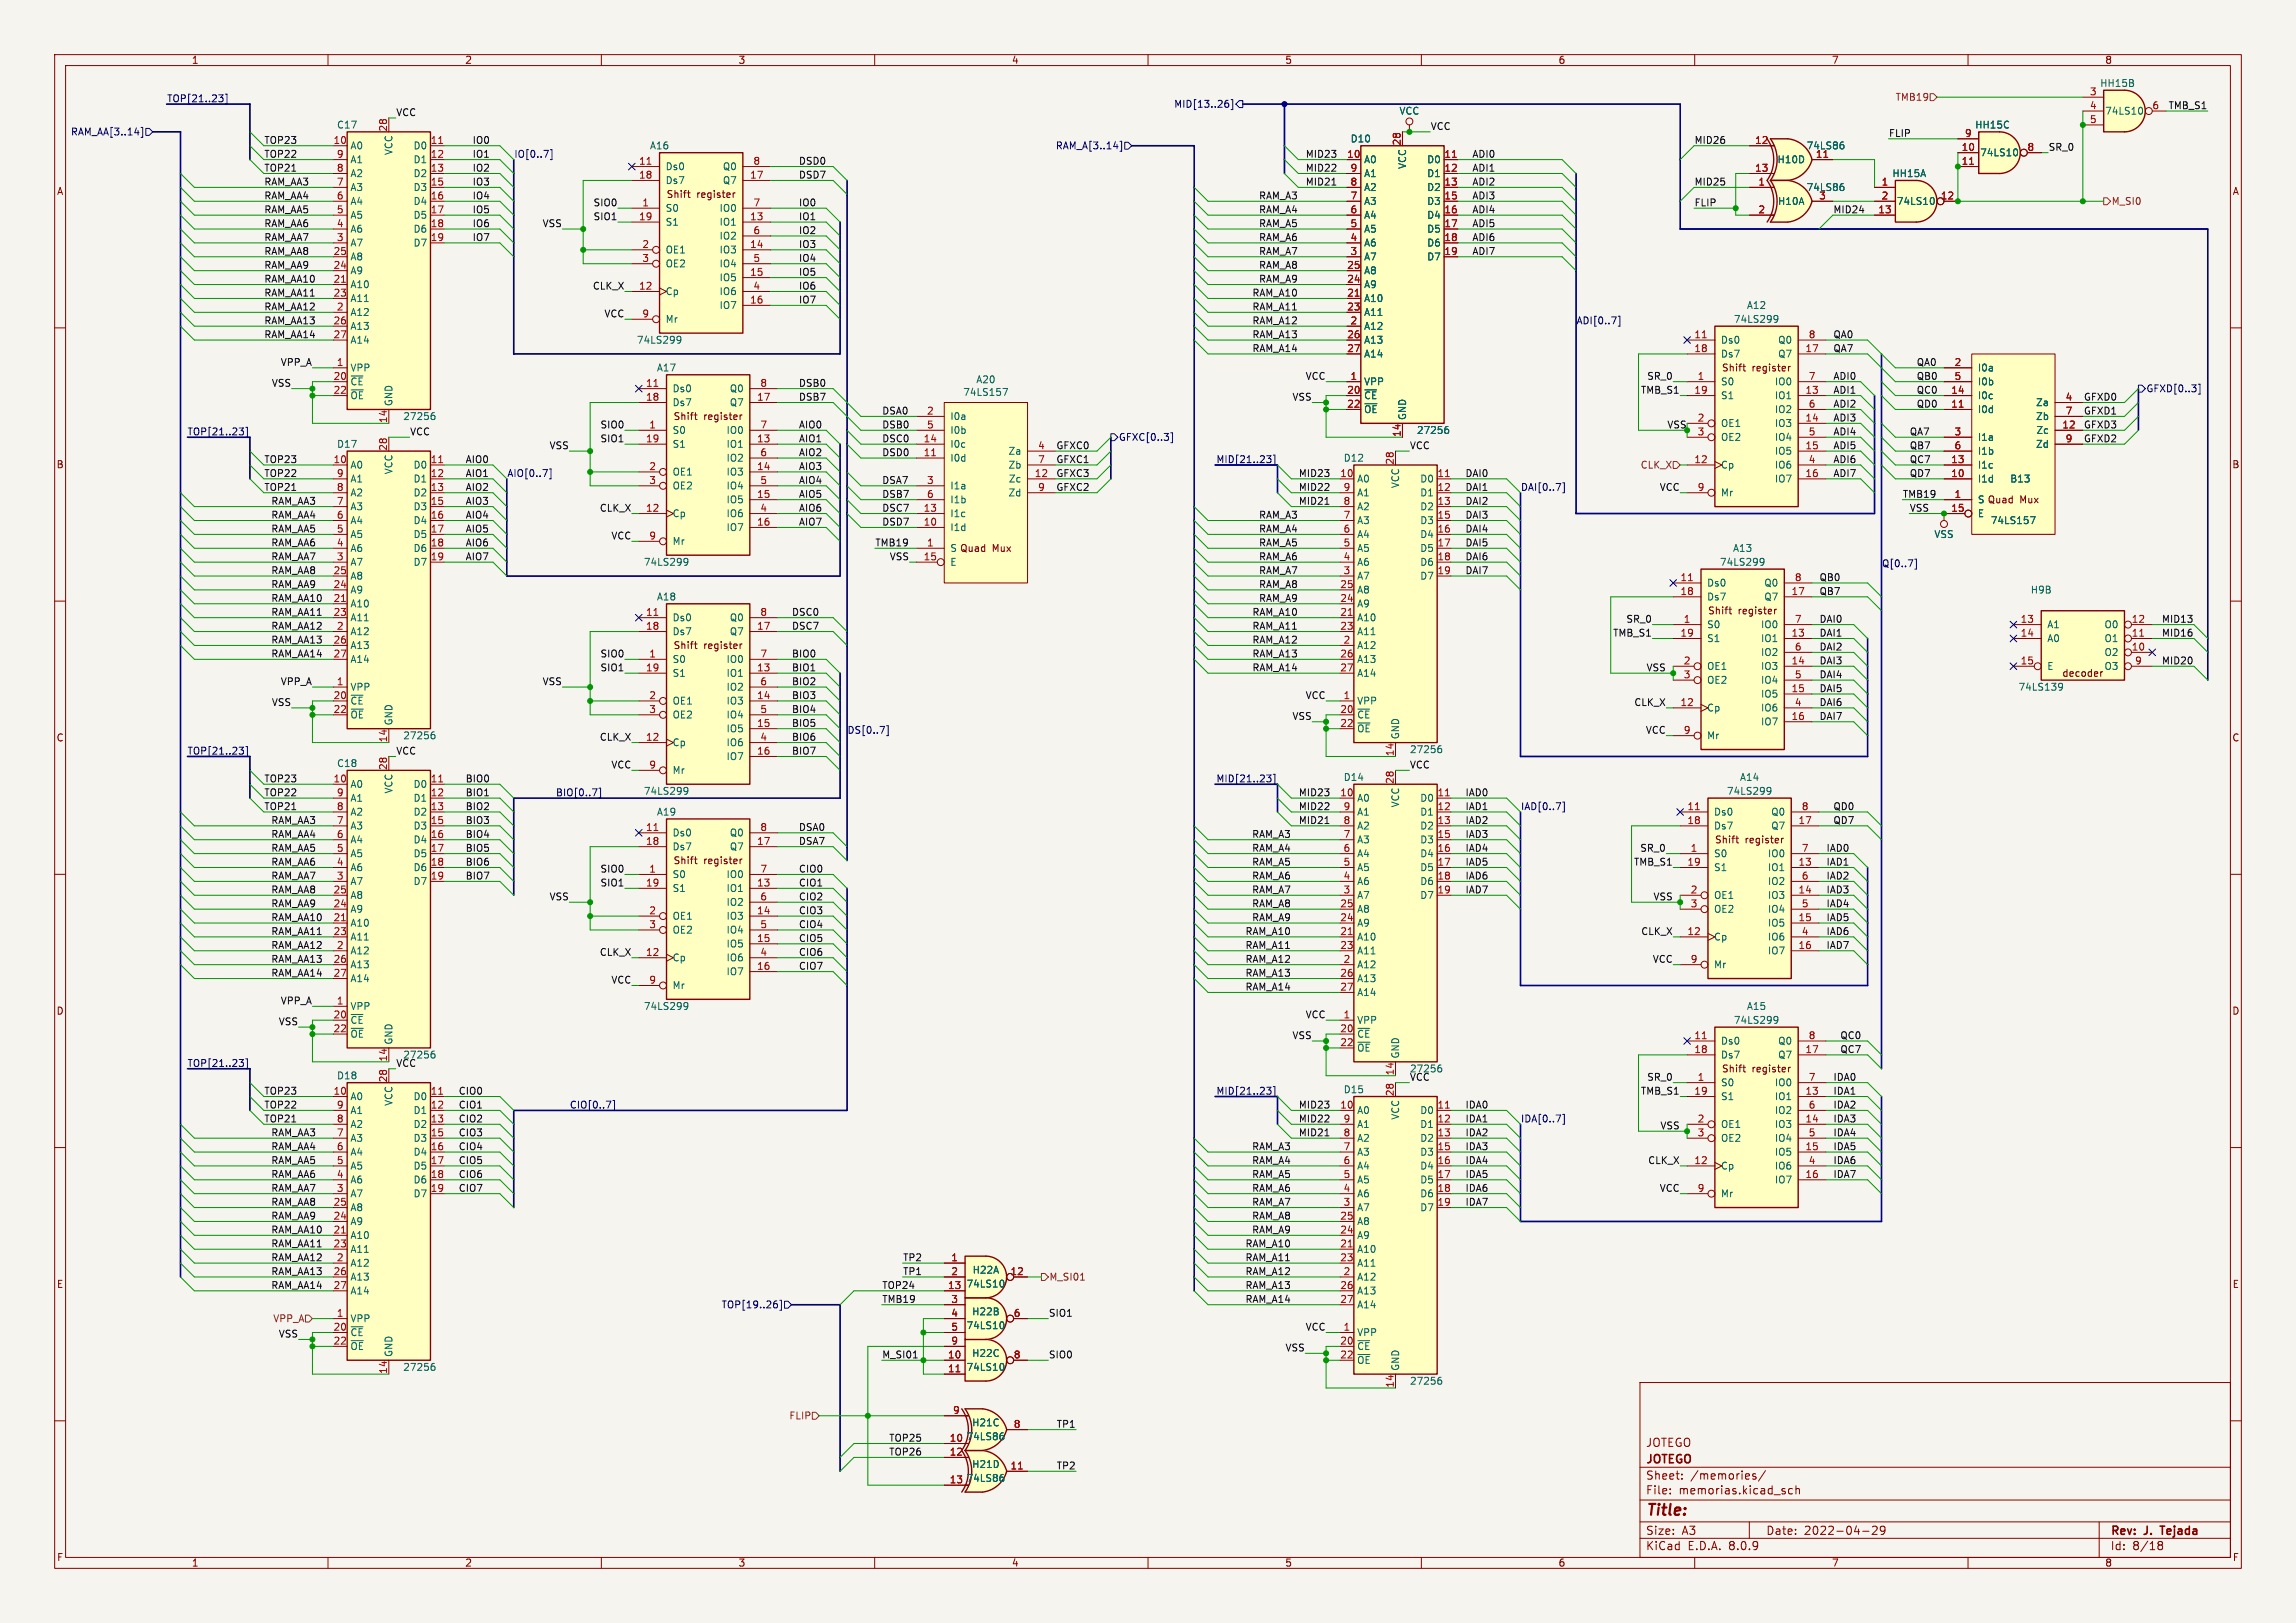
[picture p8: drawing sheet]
<svg xmlns="http://www.w3.org/2000/svg" width="420mm" height="297mm" viewBox="0 0 420 297" stroke-linecap="round" stroke-linejoin="round" font-family="sans-serif">
<defs><g id="words">
<text font-size="2.8" fill="#840000" x="301" y="277.9">Title:</text>
<g font-size="2.1" fill="#840000">
<text x="301" y="268.2">JOTEGO</text>
<text x="301" y="265">JOTEGO</text>
<text x="301" y="273.7">File:</text>
<text x="301" y="271">Sheet:</text>
<text x="307.1" y="273.7">memorias.kicad_sch</text>
<text x="309.2" y="271">/memories/</text>
<text x="301" y="281.1">Size:</text>
<text x="307.6" y="281.1">A3</text>
<text x="323" y="281.1">Date:</text>
<text x="330" y="281.1">2022-04-29</text>
<text x="386" y="281.3">Rev:</text>
<text x="392.4" y="281.3">J.</text>
<text x="396" y="281.3">Tejada</text>
<text x="301" y="283.9">KiCad</text>
<text x="308.7" y="283.9">E.D.A.</text>
<text x="316.3" y="283.9">8.0.9</text>
<text x="386" y="283.9">Id:</text>
<text x="390.1" y="283.9">8/18</text>
</g>
<g font-size="1.8" fill="#840000">
<text x="35" y="11.9">1</text>
<text x="85" y="11.9">2</text>
<text x="135" y="11.9">3</text>
<text x="185" y="11.9">4</text>
<text x="235" y="11.9">5</text>
<text x="285" y="11.9">6</text>
<text x="335" y="11.9">7</text>
<text x="385" y="11.9">8</text>
<text x="10.3" y="35.9">A</text>
<text x="408.3" y="35.9">A</text>
<text x="121.8" y="36.4">Shift</text>
<text x="127.4" y="36.4">register</text>
<text x="314.9" y="68.2">Shift</text>
<text x="320.5" y="68.2">register</text>
<text x="123.1" y="77.1">Shift</text>
<text x="128.7" y="77.1">register</text>
<text x="10.3" y="85.9">B</text>
<text x="408.2" y="85.9">B</text>
<text x="361.7" y="92.3">S Quad</text>
<text x="369.5" y="92.3">Mux</text>
<text x="181.5" y="101.2">Mux</text>
<text x="312.3" y="112.6">Shift</text>
<text x="317.9" y="112.6">register</text>
<text x="123.1" y="119">Shift</text>
<text x="128.7" y="119">register</text>
<text x="377.1" y="124.1">decoder</text>
<text x="10.3" y="135.9">C</text>
<text x="408.2" y="135.9">C</text>
<text x="313.6" y="154.5">Shift</text>
<text x="319.2" y="154.5">register</text>
<text x="123.1" y="158.4">Shift</text>
<text x="128.7" y="158.4">register</text>
<text x="10.3" y="185.9">D</text>
<text x="408.2" y="185.9">D</text>
<text x="314.9" y="196.5">Shift</text>
<text x="320.5" y="196.5">register</text>
<text x="10.3" y="235.9">E</text>
<text x="408.3" y="235.9">E</text>
<text x="10.3" y="285.9">F</text>
<text x="35" y="286.9">1</text>
<text x="85" y="286.9">2</text>
<text x="135" y="286.9">3</text>
<text x="185" y="286.9">4</text>
<text x="235" y="286.9">5</text>
<text x="285" y="286.9">6</text>
<text x="335" y="286.9">7</text>
<text x="385" y="286.9">8</text>
<text x="408.3" y="285.9">F</text>
</g>
<g font-size="1.8" fill="#a90000">
<text x="382.2" y="17.5">3</text>
<text x="382.2" y="20.1">4</text>
<text x="382.2" y="22.6">5</text>
<text x="393.6" y="20.1">6</text>
<text x="60.9" y="26.4">10</text>
<text x="61.5" y="29">9</text>
<text x="70.9" y="24.2" transform="rotate(-90 70.9 24.2)">28</text>
<text x="78.7" y="26.4">11</text>
<text x="78.7" y="29">12</text>
<text x="246.3" y="29">10</text>
<text x="256.3" y="26.7" transform="rotate(-90 256.3 26.7)">28</text>
<text x="264.1" y="29">11</text>
<text x="321" y="26.4">12</text>
<text x="332.1" y="29">11</text>
<text x="358.7" y="27.7">10</text>
<text x="359.3" y="25.1">9</text>
<text x="370.8" y="27.7">8</text>
<text x="61.5" y="34">7</text>
<text x="61.5" y="31.5">8</text>
<text x="78.7" y="31.5">13</text>
<text x="78.7" y="34">15</text>
<text x="116.8" y="30.2">11</text>
<text x="116.8" y="32.8">18</text>
<text x="137.1" y="32.8">17</text>
<text x="137.7" y="30.2">8</text>
<text x="246.9" y="34">8</text>
<text x="246.9" y="31.5">9</text>
<text x="264.1" y="31.5">12</text>
<text x="264.1" y="34">13</text>
<text x="321" y="31.5">13</text>
<text x="321.6" y="34">1</text>
<text x="344.1" y="34">1</text>
<text x="358.7" y="30.2">11</text>
<text x="61.5" y="41.7">4</text>
<text x="61.5" y="39.1">5</text>
<text x="61.5" y="36.6">6</text>
<text x="78.7" y="36.6">16</text>
<text x="78.7" y="39.1">17</text>
<text x="78.7" y="41.7">18</text>
<text x="116.8" y="40.4">19</text>
<text x="117.4" y="37.8">1</text>
<text x="137.1" y="40.4">13</text>
<text x="137.7" y="37.8">7</text>
<text x="246.9" y="41.7">5</text>
<text x="246.9" y="39.1">6</text>
<text x="246.9" y="36.6">7</text>
<text x="264.1" y="36.6">15</text>
<text x="264.1" y="39.1">16</text>
<text x="264.1" y="41.7">17</text>
<text x="321.6" y="39.1">2</text>
<text x="332.7" y="36.6">3</text>
<text x="343.5" y="39.1">13</text>
<text x="344.1" y="36.6">2</text>
<text x="354.9" y="36.6">12</text>
<text x="60.9" y="46.7">25</text>
<text x="61.5" y="44.2">3</text>
<text x="78.7" y="44.2">19</text>
<text x="117.4" y="45.5">2</text>
<text x="137.1" y="45.5">14</text>
<text x="137.7" y="42.9">6</text>
<text x="246.9" y="46.7">3</text>
<text x="246.9" y="44.2">4</text>
<text x="264.1" y="44.2">18</text>
<text x="264.1" y="46.7">19</text>
<text x="60.9" y="51.8">21</text>
<text x="60.9" y="49.3">24</text>
<text x="116.8" y="53.1">12</text>
<text x="117.4" y="48">3</text>
<text x="137.1" y="50.5">15</text>
<text x="137.7" y="53.1">4</text>
<text x="137.7" y="48">5</text>
<text x="246.3" y="51.8">24</text>
<text x="246.3" y="49.3">25</text>
<text x="60.9" y="54.4">23</text>
<text x="60.9" y="59.4">26</text>
<text x="61.5" y="56.9">2</text>
<text x="117.4" y="58.2">9</text>
<text x="137.1" y="55.6">16</text>
<text x="246.3" y="54.4">21</text>
<text x="246.3" y="56.9">23</text>
<text x="246.9" y="59.4">2</text>
<text x="60.9" y="62">27</text>
<text x="246.3" y="62">26</text>
<text x="246.3" y="64.5">27</text>
<text x="309.8" y="62">11</text>
<text x="309.8" y="64.5">18</text>
<text x="330.2" y="64.5">17</text>
<text x="330.8" y="62">8</text>
<text x="60.9" y="69.6">20</text>
<text x="61.5" y="67.1">1</text>
<text x="118.1" y="70.9">11</text>
<text x="139" y="70.9">8</text>
<text x="246.9" y="69.6">1</text>
<text x="310.4" y="69.6">1</text>
<text x="330.8" y="69.6">7</text>
<text x="357.4" y="67.1">2</text>
<text x="357.4" y="69.6">5</text>
<text x="60.9" y="72.1">22</text>
<text x="70.9" y="77.5" transform="rotate(-90 70.9 77.5)">14</text>
<text x="118.1" y="73.4">18</text>
<text x="138.4" y="73.4">17</text>
<text x="169.5" y="75.9">2</text>
<text x="246.3" y="72.1">20</text>
<text x="246.3" y="74.7">22</text>
<text x="309.8" y="72.1">19</text>
<text x="310.4" y="77.2">2</text>
<text x="330.2" y="72.1">13</text>
<text x="330.2" y="77.2">14</text>
<text x="330.8" y="74.7">6</text>
<text x="356.8" y="74.7">11</text>
<text x="356.8" y="72.1">14</text>
<text x="377.8" y="73.4">4</text>
<text x="377.8" y="75.9">7</text>
<text x="70.9" y="82.6" transform="rotate(-90 70.9 82.6)">28</text>
<text x="118.1" y="81">19</text>
<text x="118.7" y="78.5">1</text>
<text x="138.4" y="81">13</text>
<text x="139" y="83.6">6</text>
<text x="139" y="78.5">7</text>
<text x="168.9" y="83.6">11</text>
<text x="168.9" y="81">14</text>
<text x="169.5" y="78.5">5</text>
<text x="189.8" y="82.3">4</text>
<text x="256.3" y="80.1" transform="rotate(-90 256.3 80.1)">14</text>
<text x="310.4" y="79.8">3</text>
<text x="330.2" y="82.3">15</text>
<text x="330.8" y="79.8">5</text>
<text x="357.4" y="79.8">3</text>
<text x="357.4" y="82.3">6</text>
<text x="377.1" y="78.5">12</text>
<text x="377.8" y="81">9</text>
<text x="60.9" y="84.8">10</text>
<text x="61.5" y="89.9">8</text>
<text x="61.5" y="87.4">9</text>
<text x="78.7" y="84.8">11</text>
<text x="78.7" y="87.4">12</text>
<text x="78.7" y="89.9">13</text>
<text x="118.7" y="86.1">2</text>
<text x="118.7" y="88.6">3</text>
<text x="138.4" y="86.1">14</text>
<text x="139" y="88.6">5</text>
<text x="169.5" y="88.6">3</text>
<text x="189.2" y="87.4">12</text>
<text x="189.8" y="84.8">7</text>
<text x="189.8" y="89.9">9</text>
<text x="245.1" y="87.4">10</text>
<text x="245.7" y="89.9">9</text>
<text x="255" y="85.1" transform="rotate(-90 255 85.1)">28</text>
<text x="262.8" y="87.4">11</text>
<text x="262.8" y="89.9">12</text>
<text x="309.8" y="84.8">12</text>
<text x="310.4" y="89.9">9</text>
<text x="330.2" y="87.4">16</text>
<text x="330.8" y="84.8">4</text>
<text x="356.8" y="87.4">10</text>
<text x="356.8" y="84.8">13</text>
<text x="61.5" y="95">6</text>
<text x="61.5" y="92.5">7</text>
<text x="78.7" y="92.5">15</text>
<text x="78.7" y="95">16</text>
<text x="118.1" y="93.7">12</text>
<text x="138.4" y="91.2">15</text>
<text x="139" y="93.7">4</text>
<text x="168.9" y="93.7">13</text>
<text x="169.5" y="91.2">6</text>
<text x="245.7" y="95">7</text>
<text x="245.7" y="92.5">8</text>
<text x="262.8" y="92.5">13</text>
<text x="262.8" y="95">15</text>
<text x="356.8" y="93.7">15</text>
<text x="357.4" y="91.2">1</text>
<text x="61.5" y="100.1">4</text>
<text x="61.5" y="97.5">5</text>
<text x="78.7" y="97.5">17</text>
<text x="78.7" y="100.1">18</text>
<text x="118.7" y="98.8">9</text>
<text x="138.4" y="96.3">16</text>
<text x="168.9" y="96.3">10</text>
<text x="169.5" y="100.1">1</text>
<text x="245.7" y="100.1">5</text>
<text x="245.7" y="97.5">6</text>
<text x="262.8" y="97.5">16</text>
<text x="262.8" y="100.1">17</text>
<text x="60.9" y="107.7">24</text>
<text x="60.9" y="105.2">25</text>
<text x="61.5" y="102.6">3</text>
<text x="78.7" y="102.6">19</text>
<text x="168.9" y="102.6">15</text>
<text x="245.1" y="107.7">25</text>
<text x="245.7" y="105.2">3</text>
<text x="245.7" y="102.6">4</text>
<text x="262.8" y="102.6">18</text>
<text x="262.8" y="105.2">19</text>
<text x="307.3" y="106.4">11</text>
<text x="328.2" y="106.4">8</text>
<text x="60.9" y="110.2">21</text>
<text x="60.9" y="112.8">23</text>
<text x="118.1" y="112.8">11</text>
<text x="139" y="112.8">8</text>
<text x="245.1" y="112.8">21</text>
<text x="245.1" y="110.2">24</text>
<text x="307.3" y="109">18</text>
<text x="327.6" y="109">17</text>
<text x="60.9" y="117.9">26</text>
<text x="61.5" y="115.3">2</text>
<text x="118.1" y="115.3">18</text>
<text x="138.4" y="115.3">17</text>
<text x="245.1" y="115.3">23</text>
<text x="245.7" y="117.9">2</text>
<text x="307.3" y="116.6">19</text>
<text x="307.9" y="114">1</text>
<text x="327.6" y="116.6">13</text>
<text x="328.2" y="119.1">6</text>
<text x="328.2" y="114">7</text>
<text x="369.5" y="114">13</text>
<text x="369.5" y="116.6">14</text>
<text x="389.8" y="119.1">10</text>
<text x="389.8" y="116.6">11</text>
<text x="389.8" y="114">12</text>
<text x="60.9" y="120.4">27</text>
<text x="61.5" y="125.5">1</text>
<text x="118.1" y="122.9">19</text>
<text x="118.7" y="120.4">1</text>
<text x="138.4" y="122.9">13</text>
<text x="139" y="125.5">6</text>
<text x="139" y="120.4">7</text>
<text x="245.1" y="120.4">26</text>
<text x="245.1" y="122.9">27</text>
<text x="307.9" y="121.7">2</text>
<text x="307.9" y="124.2">3</text>
<text x="327.6" y="121.7">14</text>
<text x="328.2" y="124.2">5</text>
<text x="369.5" y="121.7">15</text>
<text x="390.5" y="121.7">9</text>
<text x="60.9" y="128">20</text>
<text x="60.9" y="130.6">22</text>
<text x="118.7" y="128">2</text>
<text x="118.7" y="130.6">3</text>
<text x="138.4" y="128">14</text>
<text x="139" y="130.6">5</text>
<text x="245.1" y="130.6">20</text>
<text x="245.7" y="128">1</text>
<text x="307.3" y="129.3">12</text>
<text x="327.6" y="126.7">15</text>
<text x="327.6" y="131.8">16</text>
<text x="328.2" y="129.3">4</text>
<text x="70.9" y="135.9" transform="rotate(-90 70.9 135.9)">14</text>
<text x="118.1" y="135.6">12</text>
<text x="138.4" y="133.1">15</text>
<text x="139" y="135.6">4</text>
<text x="245.1" y="133.1">22</text>
<text x="307.9" y="134.4">9</text>
<text x="60.9" y="143.3">10</text>
<text x="70.9" y="141" transform="rotate(-90 70.9 141)">28</text>
<text x="78.7" y="143.3">11</text>
<text x="118.7" y="140.7">9</text>
<text x="138.4" y="138.2">16</text>
<text x="255" y="143.6" transform="rotate(-90 255 143.6)">28</text>
<text x="255" y="138.5" transform="rotate(-90 255 138.5)">14</text>
<text x="61.5" y="148.3">8</text>
<text x="61.5" y="145.8">9</text>
<text x="78.7" y="145.8">12</text>
<text x="78.7" y="148.3">13</text>
<text x="245.1" y="145.8">10</text>
<text x="245.7" y="148.3">9</text>
<text x="262.8" y="145.8">11</text>
<text x="262.8" y="148.3">12</text>
<text x="308.6" y="148.3">11</text>
<text x="329.5" y="148.3">8</text>
<text x="61.5" y="156">5</text>
<text x="61.5" y="153.4">6</text>
<text x="61.5" y="150.9">7</text>
<text x="78.7" y="150.9">15</text>
<text x="78.7" y="153.4">16</text>
<text x="78.7" y="156">17</text>
<text x="118.1" y="152.1">11</text>
<text x="118.1" y="154.7">18</text>
<text x="138.4" y="154.7">17</text>
<text x="139" y="152.1">8</text>
<text x="245.7" y="156">6</text>
<text x="245.7" y="153.4">7</text>
<text x="245.7" y="150.9">8</text>
<text x="262.8" y="150.9">13</text>
<text x="262.8" y="153.4">15</text>
<text x="262.8" y="156">16</text>
<text x="308.6" y="150.9">18</text>
<text x="309.2" y="156">1</text>
<text x="328.9" y="150.9">17</text>
<text x="329.5" y="156">7</text>
<text x="61.5" y="161">3</text>
<text x="61.5" y="158.5">4</text>
<text x="78.7" y="158.5">18</text>
<text x="78.7" y="161">19</text>
<text x="118.7" y="159.8">1</text>
<text x="139" y="159.8">7</text>
<text x="245.7" y="161">4</text>
<text x="245.7" y="158.5">5</text>
<text x="262.8" y="158.5">17</text>
<text x="262.8" y="161">18</text>
<text x="308.6" y="158.5">19</text>
<text x="328.9" y="158.5">13</text>
<text x="329.5" y="161">6</text>
<text x="60.9" y="166.1">24</text>
<text x="60.9" y="163.6">25</text>
<text x="118.1" y="162.3">19</text>
<text x="118.7" y="167.4">2</text>
<text x="138.4" y="162.3">13</text>
<text x="138.4" y="167.4">14</text>
<text x="139" y="164.8">6</text>
<text x="245.1" y="166.1">25</text>
<text x="245.7" y="163.6">3</text>
<text x="262.8" y="163.6">19</text>
<text x="309.2" y="163.6">2</text>
<text x="309.2" y="166.1">3</text>
<text x="328.9" y="163.6">14</text>
<text x="329.5" y="166.1">5</text>
<text x="60.9" y="168.7">21</text>
<text x="60.9" y="171.2">23</text>
<text x="61.5" y="173.7">2</text>
<text x="118.7" y="169.9">3</text>
<text x="138.4" y="172.5">15</text>
<text x="139" y="169.9">5</text>
<text x="245.1" y="171.2">21</text>
<text x="245.1" y="173.7">23</text>
<text x="245.1" y="168.7">24</text>
<text x="308.6" y="171.2">12</text>
<text x="328.9" y="168.7">15</text>
<text x="328.9" y="173.7">16</text>
<text x="329.5" y="171.2">4</text>
<text x="60.9" y="176.3">26</text>
<text x="60.9" y="178.8">27</text>
<text x="118.1" y="175">12</text>
<text x="138.4" y="177.5">16</text>
<text x="139" y="175">4</text>
<text x="245.1" y="178.8">26</text>
<text x="245.7" y="176.3">2</text>
<text x="309.2" y="176.3">9</text>
<text x="61.5" y="183.9">1</text>
<text x="118.7" y="180.1">9</text>
<text x="245.1" y="181.4">27</text>
<text x="60.9" y="186.4">20</text>
<text x="60.9" y="189">22</text>
<text x="245.1" y="189">20</text>
<text x="245.1" y="191.5">22</text>
<text x="245.7" y="186.4">1</text>
<text x="309.8" y="190.2">11</text>
<text x="330.8" y="190.2">8</text>
<text x="70.9" y="194.4" transform="rotate(-90 70.9 194.4)">14</text>
<text x="255" y="196.9" transform="rotate(-90 255 196.9)">14</text>
<text x="309.8" y="192.8">18</text>
<text x="310.4" y="197.9">1</text>
<text x="330.2" y="192.8">17</text>
<text x="330.8" y="197.9">7</text>
<text x="60.9" y="200.4">10</text>
<text x="61.5" y="202.9">9</text>
<text x="70.9" y="198.2" transform="rotate(-90 70.9 198.2)">28</text>
<text x="78.7" y="200.4">11</text>
<text x="78.7" y="202.9">12</text>
<text x="245.1" y="202.9">10</text>
<text x="255" y="200.7" transform="rotate(-90 255 200.7)">28</text>
<text x="262.8" y="202.9">11</text>
<text x="309.8" y="200.4">19</text>
<text x="330.2" y="200.4">13</text>
<text x="330.8" y="202.9">6</text>
<text x="61.5" y="208">7</text>
<text x="61.5" y="205.5">8</text>
<text x="78.7" y="205.5">13</text>
<text x="78.7" y="208">15</text>
<text x="245.7" y="208">8</text>
<text x="245.7" y="205.5">9</text>
<text x="262.8" y="205.5">12</text>
<text x="262.8" y="208">13</text>
<text x="310.4" y="205.5">2</text>
<text x="310.4" y="208">3</text>
<text x="330.2" y="205.5">14</text>
<text x="330.8" y="208">5</text>
<text x="61.5" y="215.6">4</text>
<text x="61.5" y="213.1">5</text>
<text x="61.5" y="210.6">6</text>
<text x="78.7" y="210.6">16</text>
<text x="78.7" y="213.1">17</text>
<text x="78.7" y="215.6">18</text>
<text x="245.7" y="215.6">5</text>
<text x="245.7" y="213.1">6</text>
<text x="245.7" y="210.6">7</text>
<text x="262.8" y="210.6">15</text>
<text x="262.8" y="213.1">16</text>
<text x="262.8" y="215.6">17</text>
<text x="309.8" y="213.1">12</text>
<text x="330.2" y="210.6">15</text>
<text x="330.2" y="215.6">16</text>
<text x="330.8" y="213.1">4</text>
<text x="60.9" y="220.7">25</text>
<text x="61.5" y="218.2">3</text>
<text x="78.7" y="218.2">19</text>
<text x="245.7" y="220.7">3</text>
<text x="245.7" y="218.2">4</text>
<text x="262.8" y="218.2">18</text>
<text x="262.8" y="220.7">19</text>
<text x="310.4" y="218.2">9</text>
<text x="60.9" y="225.8">21</text>
<text x="60.9" y="223.3">24</text>
<text x="245.1" y="225.8">24</text>
<text x="245.1" y="223.3">25</text>
<text x="60.9" y="228.3">23</text>
<text x="60.9" y="233.4">26</text>
<text x="61.5" y="230.9">2</text>
<text x="173.9" y="230.9">1</text>
<text x="173.9" y="233.4">2</text>
<text x="184.7" y="233.4">12</text>
<text x="245.1" y="228.3">21</text>
<text x="245.1" y="230.9">23</text>
<text x="245.7" y="233.4">2</text>
<text x="60.9" y="236">27</text>
<text x="173.3" y="236">13</text>
<text x="173.9" y="238.5">3</text>
<text x="245.1" y="236">26</text>
<text x="245.1" y="238.5">27</text>
<text x="60.9" y="243.6">20</text>
<text x="61.5" y="241">1</text>
<text x="173.9" y="241">4</text>
<text x="173.9" y="243.6">5</text>
<text x="185.3" y="241">6</text>
<text x="245.7" y="243.6">1</text>
<text x="60.9" y="246.1">22</text>
<text x="70.9" y="251.5" transform="rotate(-90 70.9 251.5)">14</text>
<text x="173.3" y="248.7">10</text>
<text x="173.3" y="251.2">11</text>
<text x="173.9" y="246.1">9</text>
<text x="185.3" y="248.7">8</text>
<text x="245.1" y="246.1">20</text>
<text x="245.1" y="248.7">22</text>
<text x="255" y="254" transform="rotate(-90 255 254)">14</text>
<text x="173.6" y="263.9">10</text>
<text x="174.2" y="258.8">9</text>
<text x="185.3" y="261.4">8</text>
<text x="173.6" y="266.4">12</text>
<text x="184.7" y="269">11</text>
<text x="173.6" y="271.5">13</text>
</g>
<g font-size="1.8" fill="#006464">
<text x="384.1" y="16.1">HH15B</text>
<text x="61.6" y="23.7">C17</text>
<text x="255.9" y="21.2">VCC</text>
<text x="361.2" y="23.7">HH15C</text>
<text x="385" y="21.2">74LS10</text>
<text x="64" y="27.5">A0</text>
<text x="72" y="28.5" transform="rotate(-90 72 28.5)">VCC</text>
<text x="75.5" y="27.5">D0</text>
<text x="118.8" y="27.5">A16</text>
<text x="247" y="26.3">D10</text>
<text x="330.4" y="27.5">74LS86</text>
<text x="362.1" y="28.8">74LS10</text>
<text x="64" y="35.2">A3</text>
<text x="64" y="32.6">A2</text>
<text x="64" y="30.1">A1</text>
<text x="75.5" y="30.1">D1</text>
<text x="75.5" y="32.6">D2</text>
<text x="75.5" y="35.2">D3</text>
<text x="121.7" y="31.3">Ds0</text>
<text x="121.7" y="33.9">Ds7</text>
<text x="132.1" y="33.9">Q7</text>
<text x="132.1" y="31.3">Q0</text>
<text x="249.4" y="30.1">A0</text>
<text x="249.4" y="35.2">A2</text>
<text x="249.4" y="32.6">A1</text>
<text x="257.4" y="31" transform="rotate(-90 257.4 31)">VCC</text>
<text x="261" y="30.1">D0</text>
<text x="261" y="32.6">D1</text>
<text x="261" y="35.2">D2</text>
<text x="325" y="30.1">H10D</text>
<text x="330.4" y="35.2">74LS86</text>
<text x="346.1" y="32.6">HH15A</text>
<text x="64" y="40.2">A5</text>
<text x="64" y="37.7">A4</text>
<text x="75.5" y="37.7">D4</text>
<text x="75.5" y="40.2">D5</text>
<text x="121.7" y="39">S0</text>
<text x="121.7" y="41.5">S1</text>
<text x="131.5" y="41.5">IO1</text>
<text x="131.5" y="39">IO0</text>
<text x="249.4" y="40.2">A4</text>
<text x="249.4" y="37.7">A3</text>
<text x="261" y="37.7">D3</text>
<text x="261" y="40.2">D4</text>
<text x="325.1" y="37.7">H10A</text>
<text x="346.9" y="37.7">74LS10</text>
<text x="64" y="47.9">A8</text>
<text x="64" y="45.3">A7</text>
<text x="64" y="42.8">A6</text>
<text x="75.5" y="42.8">D6</text>
<text x="75.5" y="45.3">D7</text>
<text x="121.7" y="46.6">OE1</text>
<text x="131.5" y="46.6">IO3</text>
<text x="131.5" y="44">IO2</text>
<text x="249.4" y="47.9">A7</text>
<text x="249.4" y="45.3">A6</text>
<text x="249.4" y="42.8">A5</text>
<text x="261" y="42.8">D5</text>
<text x="261" y="45.3">D6</text>
<text x="261" y="47.9">D7</text>
<text x="64" y="52.9">A10</text>
<text x="64" y="50.4">A9</text>
<text x="121.7" y="49.1">OE2</text>
<text x="131.5" y="51.7">IO5</text>
<text x="131.5" y="49.1">IO4</text>
<text x="249.4" y="52.9">A9</text>
<text x="249.4" y="50.4">A8</text>
<text x="64" y="58">A12</text>
<text x="64" y="55.5">A11</text>
<text x="121.7" y="54.2">Cp</text>
<text x="121.7" y="59.3">Mr</text>
<text x="131.5" y="56.7">IO7</text>
<text x="131.5" y="54.2">IO6</text>
<text x="249.4" y="55.5">A10</text>
<text x="249.4" y="58">A11</text>
<text x="317.1" y="59.3">74LS299</text>
<text x="319.5" y="56.7">A12</text>
<text x="64" y="60.6">A13</text>
<text x="64" y="63.1">A14</text>
<text x="116.4" y="63.1">74LS299</text>
<text x="249.4" y="60.6">A12</text>
<text x="249.4" y="63.1">A13</text>
<text x="249.4" y="65.6">A14</text>
<text x="314.7" y="63.1">Ds0</text>
<text x="314.7" y="65.6">Ds7</text>
<text x="325.2" y="65.6">Q7</text>
<text x="325.2" y="63.1">Q0</text>
<text x="64" y="68.2">VPP</text>
<text x="64" y="70.7">~{CE}</text>
<text x="120.1" y="68.2">A17</text>
<text x="122.9" y="72">Ds0</text>
<text x="133.4" y="72">Q0</text>
<text x="178.5" y="70.3">A20</text>
<text x="249.4" y="70.7">VPP</text>
<text x="314.7" y="70.7">S0</text>
<text x="324.6" y="70.7">IO0</text>
<text x="361.7" y="68.2">I0a</text>
<text x="361.7" y="70.7">I0b</text>
<text x="64" y="73.3">~{OE}</text>
<text x="72" y="74.4" transform="rotate(-90 72 74.4)">GND</text>
<text x="73.7" y="77.1">27256</text>
<text x="122.9" y="74.5">Ds7</text>
<text x="133.4" y="74.5">Q7</text>
<text x="173.7" y="77.1">I0a</text>
<text x="176.1" y="72.6">74LS157</text>
<text x="249.4" y="73.3">~{CE}</text>
<text x="249.4" y="75.8">~{OE}</text>
<text x="257.4" y="77" transform="rotate(-90 257.4 77)">GND</text>
<text x="314.7" y="73.3">S1</text>
<text x="324.6" y="73.3">IO1</text>
<text x="324.6" y="75.8">IO2</text>
<text x="361.7" y="75.8">I0d</text>
<text x="361.7" y="73.3">I0c</text>
<text x="372.3" y="74.5">Za</text>
<text x="372.3" y="77.1">Zb</text>
<text x="61.6" y="82.1">D17</text>
<text x="122.9" y="79.6">S0</text>
<text x="122.9" y="82.1">S1</text>
<text x="132.8" y="82.1">IO1</text>
<text x="132.8" y="79.6">IO0</text>
<text x="173.7" y="82.1">I0c</text>
<text x="173.7" y="79.6">I0b</text>
<text x="184.4" y="83.4">Za</text>
<text x="259.1" y="79.6">27256</text>
<text x="314.7" y="78.3">OE1</text>
<text x="314.7" y="80.9">OE2</text>
<text x="324.6" y="78.3">IO3</text>
<text x="324.6" y="83.4">IO5</text>
<text x="324.6" y="80.9">IO4</text>
<text x="361.7" y="80.9">I1a</text>
<text x="361.7" y="83.4">I1b</text>
<text x="372.3" y="82.1">Zd</text>
<text x="372.4" y="79.6">Zc</text>
<text x="64" y="86">A0</text>
<text x="64" y="88.5">A1</text>
<text x="72" y="86.9" transform="rotate(-90 72 86.9)">VCC</text>
<text x="75.5" y="86">D0</text>
<text x="75.5" y="88.5">D1</text>
<text x="122.9" y="87.2">OE1</text>
<text x="122.9" y="89.8">OE2</text>
<text x="132.8" y="87.2">IO3</text>
<text x="132.8" y="89.8">IO4</text>
<text x="132.8" y="84.7">IO2</text>
<text x="173.7" y="84.7">I0d</text>
<text x="173.7" y="89.8">I1a</text>
<text x="184.4" y="86">Zb</text>
<text x="184.4" y="88.5">Zc</text>
<text x="245.7" y="84.7">D12</text>
<text x="248.2" y="88.5">A0</text>
<text x="256.1" y="89.4" transform="rotate(-90 256.1 89.4)">VCC</text>
<text x="259.7" y="88.5">D0</text>
<text x="314.7" y="86">Cp</text>
<text x="324.6" y="88.5">IO7</text>
<text x="324.6" y="86">IO6</text>
<text x="361.7" y="88.5">I1d</text>
<text x="361.7" y="86">I1c</text>
<text x="367.6" y="88.5">B13</text>
<text x="64" y="93.6">A3</text>
<text x="64" y="91">A2</text>
<text x="75.5" y="91">D2</text>
<text x="75.5" y="93.6">D3</text>
<text x="122.9" y="94.8">Cp</text>
<text x="132.8" y="92.3">IO5</text>
<text x="132.8" y="94.8">IO6</text>
<text x="173.7" y="94.8">I1c</text>
<text x="173.7" y="92.3">I1b</text>
<text x="184.4" y="91">Zd</text>
<text x="248.2" y="93.6">A2</text>
<text x="248.2" y="91">A1</text>
<text x="259.7" y="91">D1</text>
<text x="259.7" y="93.6">D2</text>
<text x="314.7" y="91">Mr</text>
<text x="361.7" y="94.8">E</text>
<text x="361.7" y="92.3">S</text>
<text x="64" y="101.2">A6</text>
<text x="64" y="98.7">A5</text>
<text x="64" y="96.1">A4</text>
<text x="75.5" y="96.1">D4</text>
<text x="75.5" y="98.7">D5</text>
<text x="75.5" y="101.2">D6</text>
<text x="122.9" y="99.9">Mr</text>
<text x="132.8" y="97.4">IO7</text>
<text x="173.7" y="101.2">S Quad</text>
<text x="173.7" y="97.4">I1d</text>
<text x="248.2" y="101.2">A5</text>
<text x="248.2" y="98.7">A4</text>
<text x="248.2" y="96.1">A3</text>
<text x="259.7" y="96.1">D3</text>
<text x="259.7" y="98.7">D4</text>
<text x="259.7" y="101.2">D5</text>
<text x="316.9" y="101.2">A13</text>
<text x="353.7" y="98.7">VSS</text>
<text x="364.1" y="96.1">74LS157</text>
<text x="64" y="106.3">A8</text>
<text x="64" y="103.7">A7</text>
<text x="75.5" y="103.7">D7</text>
<text x="117.7" y="103.7">74LS299</text>
<text x="173.7" y="103.7">E</text>
<text x="248.2" y="106.3">A7</text>
<text x="248.2" y="103.7">A6</text>
<text x="259.7" y="103.7">D6</text>
<text x="259.7" y="106.3">D7</text>
<text x="312.2" y="107.5">Ds0</text>
<text x="314.5" y="103.7">74LS299</text>
<text x="322.6" y="107.5">Q0</text>
<text x="64" y="111.4">A10</text>
<text x="64" y="113.9">A11</text>
<text x="64" y="108.8">A9</text>
<text x="120.1" y="110.1">A18</text>
<text x="122.9" y="113.9">Ds0</text>
<text x="133.4" y="113.9">Q0</text>
<text x="248.2" y="113.9">A10</text>
<text x="248.2" y="111.4">A9</text>
<text x="248.2" y="108.8">A8</text>
<text x="312.2" y="110.1">Ds7</text>
<text x="322.6" y="110.1">Q7</text>
<text x="371.4" y="108.8">H9B</text>
<text x="64" y="116.4">A12</text>
<text x="64" y="119">A13</text>
<text x="122.9" y="116.4">Ds7</text>
<text x="133.4" y="116.4">Q7</text>
<text x="248.2" y="119">A12</text>
<text x="248.2" y="116.4">A11</text>
<text x="312.2" y="115.2">S0</text>
<text x="312.2" y="117.7">S1</text>
<text x="322" y="117.7">IO1</text>
<text x="322" y="115.2">IO0</text>
<text x="374.4" y="115.2">A1</text>
<text x="374.4" y="117.7">A0</text>
<text x="384.9" y="117.7">O1</text>
<text x="384.9" y="115.2">O0</text>
<text x="64" y="121.5">A14</text>
<text x="122.9" y="121.5">S0</text>
<text x="122.9" y="124.1">S1</text>
<text x="132.8" y="124.1">IO1</text>
<text x="132.8" y="121.5">IO0</text>
<text x="248.2" y="121.5">A13</text>
<text x="248.2" y="124.1">A14</text>
<text x="312.2" y="122.8">OE1</text>
<text x="312.2" y="125.3">OE2</text>
<text x="322" y="122.8">IO3</text>
<text x="322" y="125.3">IO4</text>
<text x="322" y="120.2">IO2</text>
<text x="374.4" y="122.8">E</text>
<text x="384.9" y="120.2">O2</text>
<text x="384.9" y="122.8">O3</text>
<text x="64" y="126.6">VPP</text>
<text x="64" y="129.1">~{CE}</text>
<text x="64" y="131.7">~{OE}</text>
<text x="122.9" y="129.1">OE1</text>
<text x="122.9" y="131.7">OE2</text>
<text x="132.8" y="129.1">IO3</text>
<text x="132.8" y="131.7">IO4</text>
<text x="132.8" y="126.6">IO2</text>
<text x="248.2" y="129.1">VPP</text>
<text x="248.2" y="131.7">~{CE}</text>
<text x="312.2" y="130.4">Cp</text>
<text x="322" y="127.9">IO5</text>
<text x="322" y="130.4">IO6</text>
<text x="369.1" y="126.6">74LS139</text>
<text x="72" y="132.8" transform="rotate(-90 72 132.8)">GND</text>
<text x="73.7" y="135.5">27256</text>
<text x="122.9" y="136.8">Cp</text>
<text x="132.8" y="134.2">IO5</text>
<text x="132.8" y="136.8">IO6</text>
<text x="248.2" y="134.2">~{OE}</text>
<text x="256.1" y="135.4" transform="rotate(-90 256.1 135.4)">GND</text>
<text x="312.2" y="135.5">Mr</text>
<text x="322" y="132.9">IO7</text>
<text x="61.6" y="140.6">C18</text>
<text x="122.9" y="141.8">Mr</text>
<text x="132.8" y="139.3">IO7</text>
<text x="245.7" y="143.1">D14</text>
<text x="257.8" y="138">27256</text>
<text x="318.2" y="143.1">A14</text>
<text x="64" y="144.4">A0</text>
<text x="64" y="149.5">A2</text>
<text x="64" y="146.9">A1</text>
<text x="72" y="145.3" transform="rotate(-90 72 145.3)">VCC</text>
<text x="75.5" y="144.4">D0</text>
<text x="75.5" y="146.9">D1</text>
<text x="75.5" y="149.5">D2</text>
<text x="117.7" y="145.6">74LS299</text>
<text x="120.1" y="149.5">A19</text>
<text x="248.2" y="146.9">A0</text>
<text x="248.2" y="149.5">A1</text>
<text x="256.1" y="147.8" transform="rotate(-90 256.1 147.8)">VCC</text>
<text x="259.7" y="146.9">D0</text>
<text x="259.7" y="149.5">D1</text>
<text x="313.4" y="149.5">Ds0</text>
<text x="315.8" y="145.6">74LS299</text>
<text x="323.9" y="149.5">Q0</text>
<text x="64" y="154.5">A4</text>
<text x="64" y="152">A3</text>
<text x="75.5" y="152">D3</text>
<text x="75.5" y="154.5">D4</text>
<text x="122.9" y="153.3">Ds0</text>
<text x="122.9" y="155.8">Ds7</text>
<text x="133.4" y="155.8">Q7</text>
<text x="133.4" y="153.3">Q0</text>
<text x="248.2" y="154.5">A3</text>
<text x="248.2" y="152">A2</text>
<text x="259.7" y="152">D2</text>
<text x="259.7" y="154.5">D3</text>
<text x="313.4" y="152">Ds7</text>
<text x="323.9" y="152">Q7</text>
<text x="64" y="159.6">A6</text>
<text x="64" y="157.1">A5</text>
<text x="75.5" y="157.1">D5</text>
<text x="75.5" y="159.6">D6</text>
<text x="122.9" y="160.9">S0</text>
<text x="132.8" y="160.9">IO0</text>
<text x="248.2" y="159.6">A5</text>
<text x="248.2" y="157.1">A4</text>
<text x="259.7" y="157.1">D4</text>
<text x="259.7" y="159.6">D5</text>
<text x="313.4" y="157.1">S0</text>
<text x="313.4" y="159.6">S1</text>
<text x="323.3" y="159.6">IO1</text>
<text x="323.3" y="157.1">IO0</text>
<text x="64" y="167.2">A9</text>
<text x="64" y="164.7">A8</text>
<text x="64" y="162.2">A7</text>
<text x="75.5" y="162.2">D7</text>
<text x="122.9" y="163.4">S1</text>
<text x="132.8" y="163.4">IO1</text>
<text x="132.8" y="166">IO2</text>
<text x="248.2" y="167.2">A8</text>
<text x="248.2" y="164.7">A7</text>
<text x="248.2" y="162.2">A6</text>
<text x="259.7" y="162.2">D6</text>
<text x="259.7" y="164.7">D7</text>
<text x="313.4" y="164.7">OE1</text>
<text x="313.4" y="167.2">OE2</text>
<text x="323.3" y="164.7">IO3</text>
<text x="323.3" y="167.2">IO4</text>
<text x="323.3" y="162.2">IO2</text>
<text x="64" y="169.8">A10</text>
<text x="64" y="172.3">A11</text>
<text x="122.9" y="168.5">OE1</text>
<text x="122.9" y="171">OE2</text>
<text x="132.8" y="168.5">IO3</text>
<text x="132.8" y="173.6">IO5</text>
<text x="132.8" y="171">IO4</text>
<text x="248.2" y="172.3">A10</text>
<text x="248.2" y="169.8">A9</text>
<text x="313.4" y="172.3">Cp</text>
<text x="323.3" y="169.8">IO5</text>
<text x="323.3" y="172.3">IO6</text>
<text x="64" y="174.9">A12</text>
<text x="64" y="177.4">A13</text>
<text x="64" y="179.9">A14</text>
<text x="122.9" y="176.1">Cp</text>
<text x="132.8" y="178.7">IO7</text>
<text x="132.8" y="176.1">IO6</text>
<text x="248.2" y="177.4">A12</text>
<text x="248.2" y="174.9">A11</text>
<text x="248.2" y="179.9">A13</text>
<text x="313.4" y="177.4">Mr</text>
<text x="323.3" y="174.9">IO7</text>
<text x="64" y="185">VPP</text>
<text x="117.7" y="185">74LS299</text>
<text x="122.9" y="181.2">Mr</text>
<text x="248.2" y="182.5">A14</text>
<text x="319.5" y="185">A15</text>
<text x="64" y="187.6">~{CE}</text>
<text x="64" y="190.1">~{OE}</text>
<text x="72" y="191.3" transform="rotate(-90 72 191.3)">GND</text>
<text x="248.2" y="187.6">VPP</text>
<text x="248.2" y="190.1">~{CE}</text>
<text x="314.7" y="191.4">Ds0</text>
<text x="317.1" y="187.6">74LS299</text>
<text x="325.2" y="191.4">Q0</text>
<text x="61.6" y="197.7">D18</text>
<text x="73.7" y="193.9">27256</text>
<text x="248.2" y="192.6">~{OE}</text>
<text x="256.1" y="193.8" transform="rotate(-90 256.1 193.8)">GND</text>
<text x="257.8" y="196.4">27256</text>
<text x="314.7" y="193.9">Ds7</text>
<text x="325.2" y="193.9">Q7</text>
<text x="64" y="201.5">A0</text>
<text x="72" y="202.5" transform="rotate(-90 72 202.5)">VCC</text>
<text x="75.5" y="201.5">D0</text>
<text x="245.7" y="200.3">D15</text>
<text x="314.7" y="199">S0</text>
<text x="314.7" y="201.5">S1</text>
<text x="324.6" y="201.5">IO1</text>
<text x="324.6" y="199">IO0</text>
<text x="64" y="209.1">A3</text>
<text x="64" y="206.6">A2</text>
<text x="64" y="204.1">A1</text>
<text x="75.5" y="204.1">D1</text>
<text x="75.5" y="206.6">D2</text>
<text x="75.5" y="209.1">D3</text>
<text x="248.2" y="204.1">A0</text>
<text x="248.2" y="209.1">A2</text>
<text x="248.2" y="206.6">A1</text>
<text x="256.1" y="205" transform="rotate(-90 256.1 205)">VCC</text>
<text x="259.7" y="204.1">D0</text>
<text x="259.7" y="206.6">D1</text>
<text x="259.7" y="209.1">D2</text>
<text x="314.7" y="206.6">OE1</text>
<text x="314.7" y="209.1">OE2</text>
<text x="324.6" y="206.6">IO3</text>
<text x="324.6" y="209.1">IO4</text>
<text x="324.6" y="204.1">IO2</text>
<text x="64" y="214.2">A5</text>
<text x="64" y="211.7">A4</text>
<text x="75.5" y="211.7">D4</text>
<text x="75.5" y="214.2">D5</text>
<text x="248.2" y="214.2">A4</text>
<text x="248.2" y="211.7">A3</text>
<text x="259.7" y="211.7">D3</text>
<text x="259.7" y="214.2">D4</text>
<text x="314.7" y="214.2">Cp</text>
<text x="324.6" y="211.7">IO5</text>
<text x="324.6" y="214.2">IO6</text>
<text x="64" y="221.8">A8</text>
<text x="64" y="219.3">A7</text>
<text x="64" y="216.8">A6</text>
<text x="75.5" y="216.8">D6</text>
<text x="75.5" y="219.3">D7</text>
<text x="248.2" y="221.8">A7</text>
<text x="248.2" y="219.3">A6</text>
<text x="248.2" y="216.8">A5</text>
<text x="259.7" y="216.8">D5</text>
<text x="259.7" y="219.3">D6</text>
<text x="259.7" y="221.8">D7</text>
<text x="314.7" y="219.3">Mr</text>
<text x="324.6" y="216.8">IO7</text>
<text x="64" y="226.9">A10</text>
<text x="64" y="224.4">A9</text>
<text x="248.2" y="226.9">A9</text>
<text x="248.2" y="224.4">A8</text>
<text x="64" y="232">A12</text>
<text x="64" y="229.5">A11</text>
<text x="177.8" y="233.3">H22A</text>
<text x="248.2" y="229.5">A10</text>
<text x="248.2" y="232">A11</text>
<text x="64" y="234.5">A13</text>
<text x="64" y="237.1">A14</text>
<text x="176.7" y="235.8">74LS10</text>
<text x="248.2" y="234.5">A12</text>
<text x="248.2" y="237.1">A13</text>
<text x="248.2" y="239.6">A14</text>
<text x="64" y="242.2">VPP</text>
<text x="64" y="244.7">~{CE}</text>
<text x="176.7" y="243.4">74LS10</text>
<text x="177.7" y="240.9">H22B</text>
<text x="248.2" y="244.7">VPP</text>
<text x="64" y="247.2">~{OE}</text>
<text x="72" y="248.4" transform="rotate(-90 72 248.4)">GND</text>
<text x="73.7" y="251.1">27256</text>
<text x="176.7" y="251.1">74LS10</text>
<text x="177.7" y="248.5">H22C</text>
<text x="248.2" y="247.2">~{CE}</text>
<text x="248.2" y="249.8">~{OE}</text>
<text x="256.1" y="251" transform="rotate(-90 256.1 251)">GND</text>
<text x="257.8" y="253.6">27256</text>
<text x="176.7" y="263.8">74LS86</text>
<text x="177.7" y="261.2">H21C</text>
<text x="177.7" y="268.8">H21D</text>
<text x="176.7" y="271.4">74LS86</text>
</g>
<g font-size="1.8" fill="#000084">
<text x="30.5" y="18.8">TOP[21..23]</text>
<text x="214.7" y="19.9">MID[13..26]</text>
<text x="12.9" y="25">RAM_AA[3..14]</text>
<text x="94" y="28.9">IO[0..7]</text>
<text x="193" y="27.5">RAM_A[3..14]</text>
<text x="288.3" y="59.4">ADI[0..7]</text>
<text x="392.5" y="72">GFXD[0..3]</text>
<text x="34.2" y="79.7">TOP[21..23]</text>
<text x="204.6" y="80.9">GFXC[0..3]</text>
<text x="92.7" y="87.4">AIO[0..7]</text>
<text x="222.4" y="84.8">MID[21..23]</text>
<text x="278.1" y="89.9">DAI[0..7]</text>
<text x="344.2" y="103.9">Q[0..7]</text>
<text x="154.9" y="134.4">DS[0..7]</text>
<text x="34.2" y="138.2">TOP[21..23]</text>
<text x="222.4" y="143.2">MID[21..23]</text>
<text x="101.6" y="145.8">BIO[0..7]</text>
<text x="278.1" y="148.3">IAD[0..7]</text>
<text x="34.2" y="195.3">TOP[21..23]</text>
<text x="104.1" y="202.9">CIO[0..7]</text>
<text x="222.4" y="200.4">MID[21..23]</text>
<text x="278.1" y="205.5">IDA[0..7]</text>
<text x="131.9" y="239.6">TOP[19..26]</text>
</g>
<g font-size="1.8" fill="#0f0f0f">
<text x="72.4" y="21.3">VCC</text>
<text x="261.6" y="23.9">VCC</text>
<text x="396.6" y="20.1">TMB_S1</text>
<text x="48.3" y="26.4">TOP23</text>
<text x="48.3" y="28.9">TOP22</text>
<text x="86.4" y="28.9">IO1</text>
<text x="86.4" y="26.4">IO0</text>
<text x="238.8" y="28.9">MID23</text>
<text x="269.2" y="28.9">ADI0</text>
<text x="309.9" y="26.4">MID26</text>
<text x="345.4" y="25.1">FLIP</text>
<text x="374.6" y="27.7">SR_0</text>
<text x="48.3" y="34">RAM_AA3</text>
<text x="48.3" y="31.5">TOP21</text>
<text x="86.4" y="31.5">IO2</text>
<text x="86.4" y="34">IO3</text>
<text x="146" y="30.2">DSD0</text>
<text x="146" y="32.8">DSD7</text>
<text x="238.8" y="31.5">MID22</text>
<text x="238.8" y="34">MID21</text>
<text x="269.2" y="31.5">ADI1</text>
<text x="269.2" y="34">ADI2</text>
<text x="309.9" y="34">MID25</text>
<text x="48.3" y="36.6">RAM_AA4</text>
<text x="48.3" y="39.1">RAM_AA5</text>
<text x="48.3" y="41.6">RAM_AA6</text>
<text x="86.4" y="39.1">IO5</text>
<text x="86.4" y="36.6">IO4</text>
<text x="86.4" y="41.6">IO6</text>
<text x="99.2" y="41.6">VSS</text>
<text x="108.5" y="40.4">SIO1</text>
<text x="108.5" y="37.8">SIO0</text>
<text x="146" y="40.4">IO1</text>
<text x="146" y="37.8">IO0</text>
<text x="230.2" y="39.1">RAM_A4</text>
<text x="230.2" y="36.6">RAM_A3</text>
<text x="230.2" y="41.6">RAM_A5</text>
<text x="269.2" y="39.1">ADI4</text>
<text x="269.2" y="36.6">ADI3</text>
<text x="269.2" y="41.6">ADI5</text>
<text x="309.9" y="37.8">FLIP</text>
<text x="335.3" y="39.1">MID24</text>
<text x="48.3" y="46.7">RAM_AA8</text>
<text x="48.3" y="44.2">RAM_AA7</text>
<text x="86.4" y="44.2">IO7</text>
<text x="146" y="45.5">IO3</text>
<text x="146" y="48">IO4</text>
<text x="146" y="42.9">IO2</text>
<text x="230.2" y="44.2">RAM_A6</text>
<text x="230.2" y="46.7">RAM_A7</text>
<text x="269.2" y="44.2">ADI6</text>
<text x="269.2" y="46.7">ADI7</text>
<text x="48.3" y="51.8">RAM_AA10</text>
<text x="48.3" y="49.3">RAM_AA9</text>
<text x="108.4" y="53.1">CLK_X</text>
<text x="146" y="53.1">IO6</text>
<text x="146" y="50.5">IO5</text>
<text x="230.2" y="49.3">RAM_A8</text>
<text x="230.2" y="51.8">RAM_A9</text>
<text x="48.3" y="54.3">RAM_AA11</text>
<text x="48.3" y="59.4">RAM_AA13</text>
<text x="48.3" y="56.9">RAM_AA12</text>
<text x="110.5" y="58.2">VCC</text>
<text x="146" y="55.6">IO7</text>
<text x="229" y="56.9">RAM_A11</text>
<text x="229" y="54.3">RAM_A10</text>
<text x="229" y="59.4">RAM_A12</text>
<text x="48.3" y="62">RAM_AA14</text>
<text x="229" y="62">RAM_A13</text>
<text x="229" y="64.5">RAM_A14</text>
<text x="335.3" y="62">QA0</text>
<text x="335.3" y="64.5">QA7</text>
<text x="49.6" y="70.9">VSS</text>
<text x="51.3" y="67">VPP_A</text>
<text x="146" y="70.9">DSB0</text>
<text x="238.7" y="69.6">VCC</text>
<text x="301.2" y="69.6">SR_0</text>
<text x="335.3" y="69.6">ADI0</text>
<text x="350.5" y="67">QA0</text>
<text x="350.5" y="69.6">QB0</text>
<text x="146" y="73.4">DSB7</text>
<text x="161.3" y="75.9">DSA0</text>
<text x="236.3" y="73.4">VSS</text>
<text x="300.1" y="72.1">TMB_S1</text>
<text x="335.3" y="77.2">ADI3</text>
<text x="335.3" y="72.1">ADI1</text>
<text x="335.3" y="74.7">ADI2</text>
<text x="350.5" y="74.7">QD0</text>
<text x="350.5" y="72.1">QC0</text>
<text x="381.1" y="75.9">GFXD1</text>
<text x="381.1" y="73.4">GFXD0</text>
<text x="74.9" y="79.7">VCC</text>
<text x="100.4" y="82.3">VSS</text>
<text x="109.7" y="78.5">SIO0</text>
<text x="109.7" y="81">SIO1</text>
<text x="146" y="78.5">AIO0</text>
<text x="146" y="83.6">AIO2</text>
<text x="146" y="81">AIO1</text>
<text x="161.3" y="81">DSC0</text>
<text x="161.3" y="78.5">DSB0</text>
<text x="161.3" y="83.6">DSD0</text>
<text x="193.1" y="82.3">GFXC0</text>
<text x="257.8" y="82.3">VCC</text>
<text x="335.3" y="82.3">ADI5</text>
<text x="335.3" y="79.7">ADI4</text>
<text x="349.2" y="82.3">QB7</text>
<text x="349.2" y="79.7">QA7</text>
<text x="381.1" y="78.5">GFXD3</text>
<text x="381.1" y="81">GFXD2</text>
<text x="48.3" y="89.9">TOP21</text>
<text x="48.3" y="84.8">TOP23</text>
<text x="48.3" y="87.4">TOP22</text>
<text x="85.1" y="87.4">AIO1</text>
<text x="85.1" y="89.9">AIO2</text>
<text x="85.1" y="84.8">AIO0</text>
<text x="146" y="86.1">AIO3</text>
<text x="146" y="88.6">AIO4</text>
<text x="161.3" y="88.6">DSA7</text>
<text x="193.1" y="89.9">GFXC2</text>
<text x="193.1" y="84.8">GFXC1</text>
<text x="193.1" y="87.4">GFXC3</text>
<text x="237.5" y="87.4">MID23</text>
<text x="237.5" y="89.9">MID22</text>
<text x="268" y="87.4">DAI0</text>
<text x="268" y="89.9">DAI1</text>
<text x="303.5" y="89.9">VCC</text>
<text x="335.3" y="84.8">ADI6</text>
<text x="335.3" y="87.4">ADI7</text>
<text x="349.2" y="87.4">QD7</text>
<text x="349.2" y="84.8">QC7</text>
<text x="49.5" y="92.4">RAM_AA3</text>
<text x="49.5" y="95">RAM_AA4</text>
<text x="85.1" y="95">AIO4</text>
<text x="85.1" y="92.4">AIO3</text>
<text x="109.6" y="93.7">CLK_X</text>
<text x="146" y="91.2">AIO5</text>
<text x="146" y="93.7">AIO6</text>
<text x="161.3" y="91.2">DSB7</text>
<text x="161.3" y="93.7">DSC7</text>
<text x="230.2" y="95">RAM_A3</text>
<text x="237.5" y="92.4">MID21</text>
<text x="268" y="92.4">DAI2</text>
<text x="268" y="95">DAI3</text>
<text x="348" y="91.2">TMB19</text>
<text x="349.2" y="93.7">VSS</text>
<text x="49.5" y="100.1">RAM_AA6</text>
<text x="49.5" y="97.5">RAM_AA5</text>
<text x="85.1" y="97.5">AIO5</text>
<text x="85.1" y="100.1">AIO6</text>
<text x="111.7" y="98.8">VCC</text>
<text x="146" y="96.3">AIO7</text>
<text x="160" y="100.1">TMB19</text>
<text x="161.3" y="96.3">DSD7</text>
<text x="230.2" y="100.1">RAM_A5</text>
<text x="230.2" y="97.5">RAM_A4</text>
<text x="268" y="100.1">DAI5</text>
<text x="268" y="97.5">DAI4</text>
<text x="49.5" y="102.6">RAM_AA7</text>
<text x="49.5" y="105.1">RAM_AA8</text>
<text x="49.5" y="107.7">RAM_AA9</text>
<text x="85.1" y="102.6">AIO7</text>
<text x="162.7" y="102.6">VSS</text>
<text x="230.2" y="102.6">RAM_A6</text>
<text x="230.2" y="105.1">RAM_A7</text>
<text x="230.2" y="107.7">RAM_A8</text>
<text x="268" y="102.6">DAI6</text>
<text x="268" y="105.1">DAI7</text>
<text x="332.7" y="106.4">QB0</text>
<text x="49.5" y="112.8">RAM_AA11</text>
<text x="49.5" y="110.2">RAM_AA10</text>
<text x="144.8" y="112.8">DSC0</text>
<text x="229" y="112.8">RAM_A10</text>
<text x="230.2" y="110.2">RAM_A9</text>
<text x="332.7" y="109">QB7</text>
<text x="49.5" y="115.3">RAM_AA12</text>
<text x="49.5" y="117.8">RAM_AA13</text>
<text x="144.8" y="115.3">DSC7</text>
<text x="229" y="115.3">RAM_A11</text>
<text x="229" y="117.8">RAM_A12</text>
<text x="295" y="116.6">TMB_S1</text>
<text x="297.4" y="114">SR_0</text>
<text x="332.7" y="114">DAI0</text>
<text x="332.7" y="119.1">DAI2</text>
<text x="332.7" y="116.6">DAI1</text>
<text x="395.4" y="114">MID13</text>
<text x="395.4" y="116.6">MID16</text>
<text x="49.5" y="120.4">RAM_AA14</text>
<text x="51.3" y="125.5">VPP_A</text>
<text x="99.2" y="125.5">VSS</text>
<text x="109.7" y="120.4">SIO0</text>
<text x="109.7" y="122.9">SIO1</text>
<text x="144.8" y="120.4">BIO0</text>
<text x="144.8" y="122.9">BIO1</text>
<text x="144.8" y="125.5">BIO2</text>
<text x="229" y="122.9">RAM_A14</text>
<text x="229" y="120.4">RAM_A13</text>
<text x="301.1" y="122.9">VSS</text>
<text x="332.7" y="124.2">DAI4</text>
<text x="332.7" y="121.7">DAI3</text>
<text x="395.4" y="121.7">MID20</text>
<text x="49.6" y="129.3">VSS</text>
<text x="144.8" y="130.5">BIO4</text>
<text x="144.8" y="128">BIO3</text>
<text x="236.3" y="131.8">VSS</text>
<text x="238.7" y="128">VCC</text>
<text x="298.9" y="129.3">CLK_X</text>
<text x="332.7" y="126.7">DAI5</text>
<text x="332.7" y="131.8">DAI7</text>
<text x="332.7" y="129.3">DAI6</text>
<text x="109.6" y="135.6">CLK_X</text>
<text x="144.8" y="133.1">BIO5</text>
<text x="144.8" y="135.6">BIO6</text>
<text x="301" y="134.4">VCC</text>
<text x="48.3" y="143.2">TOP23</text>
<text x="72.4" y="138.2">VCC</text>
<text x="85.1" y="143.2">BIO0</text>
<text x="111.7" y="140.7">VCC</text>
<text x="144.8" y="138.2">BIO7</text>
<text x="257.8" y="140.7">VCC</text>
<text x="48.3" y="145.8">TOP22</text>
<text x="48.3" y="148.3">TOP21</text>
<text x="85.1" y="148.3">BIO2</text>
<text x="85.1" y="145.8">BIO1</text>
<text x="237.5" y="145.8">MID23</text>
<text x="237.5" y="148.3">MID22</text>
<text x="268" y="148.3">IAD1</text>
<text x="268" y="145.8">IAD0</text>
<text x="335.3" y="148.3">QD0</text>
<text x="49.5" y="155.9">RAM_AA5</text>
<text x="49.5" y="150.9">RAM_AA3</text>
<text x="49.5" y="153.4">RAM_AA4</text>
<text x="85.1" y="155.9">BIO5</text>
<text x="85.1" y="153.4">BIO4</text>
<text x="85.1" y="150.9">BIO3</text>
<text x="146" y="154.7">DSA7</text>
<text x="146" y="152.1">DSA0</text>
<text x="228.9" y="153.4">RAM_A3</text>
<text x="228.9" y="155.9">RAM_A4</text>
<text x="237.5" y="150.9">MID21</text>
<text x="268" y="150.9">IAD2</text>
<text x="268" y="155.9">IAD4</text>
<text x="268" y="153.4">IAD3</text>
<text x="299.9" y="155.9">SR_0</text>
<text x="334" y="155.9">IAD0</text>
<text x="335.3" y="150.9">QD7</text>
<text x="49.5" y="161">RAM_AA7</text>
<text x="49.5" y="158.5">RAM_AA6</text>
<text x="85.1" y="161">BIO7</text>
<text x="85.1" y="158.5">BIO6</text>
<text x="109.7" y="159.8">SIO0</text>
<text x="146" y="159.8">CIO0</text>
<text x="228.9" y="158.5">RAM_A5</text>
<text x="228.9" y="161">RAM_A6</text>
<text x="268" y="158.5">IAD5</text>
<text x="268" y="161">IAD6</text>
<text x="298.8" y="158.5">TMB_S1</text>
<text x="334" y="161">IAD2</text>
<text x="334" y="158.5">IAD1</text>
<text x="49.5" y="163.6">RAM_AA8</text>
<text x="49.5" y="166.1">RAM_AA9</text>
<text x="100.4" y="164.8">VSS</text>
<text x="109.7" y="162.3">SIO1</text>
<text x="146" y="162.3">CIO1</text>
<text x="146" y="167.4">CIO3</text>
<text x="146" y="164.8">CIO2</text>
<text x="228.9" y="163.6">RAM_A7</text>
<text x="228.9" y="166.1">RAM_A8</text>
<text x="268" y="163.6">IAD7</text>
<text x="302.4" y="164.8">VSS</text>
<text x="334" y="163.6">IAD3</text>
<text x="334" y="166.1">IAD4</text>
<text x="49.5" y="171.2">RAM_AA11</text>
<text x="49.5" y="173.7">RAM_AA12</text>
<text x="49.5" y="168.6">RAM_AA10</text>
<text x="146" y="172.5">CIO5</text>
<text x="146" y="169.9">CIO4</text>
<text x="227.7" y="171.2">RAM_A10</text>
<text x="227.7" y="173.7">RAM_A11</text>
<text x="228.9" y="168.6">RAM_A9</text>
<text x="300.1" y="171.2">CLK_X</text>
<text x="334" y="168.6">IAD5</text>
<text x="334" y="171.2">IAD6</text>
<text x="334" y="173.7">IAD7</text>
<text x="49.5" y="176.3">RAM_AA13</text>
<text x="49.5" y="178.8">RAM_AA14</text>
<text x="109.6" y="175">CLK_X</text>
<text x="146" y="177.5">CIO7</text>
<text x="146" y="175">CIO6</text>
<text x="227.7" y="178.8">RAM_A13</text>
<text x="227.7" y="176.3">RAM_A12</text>
<text x="302.2" y="176.3">VCC</text>
<text x="51.3" y="183.9">VPP_A</text>
<text x="111.7" y="180.1">VCC</text>
<text x="227.7" y="181.3">RAM_A14</text>
<text x="50.9" y="187.7">VSS</text>
<text x="236.3" y="190.2">VSS</text>
<text x="238.7" y="186.4">VCC</text>
<text x="336.5" y="190.2">QC0</text>
<text x="72.4" y="195.3">VCC</text>
<text x="257.8" y="197.9">VCC</text>
<text x="301.2" y="197.9">SR_0</text>
<text x="335.3" y="197.9">IDA0</text>
<text x="336.5" y="192.8">QC7</text>
<text x="48.3" y="200.4">TOP23</text>
<text x="48.3" y="202.9">TOP22</text>
<text x="83.8" y="200.4">CIO0</text>
<text x="83.8" y="202.9">CIO1</text>
<text x="237.5" y="202.9">MID23</text>
<text x="268" y="202.9">IDA0</text>
<text x="300.1" y="200.4">TMB_S1</text>
<text x="335.3" y="202.9">IDA2</text>
<text x="335.3" y="200.4">IDA1</text>
<text x="48.3" y="205.5">TOP21</text>
<text x="49.5" y="208">RAM_AA3</text>
<text x="83.8" y="208">CIO3</text>
<text x="83.8" y="205.5">CIO2</text>
<text x="237.5" y="205.5">MID22</text>
<text x="237.5" y="208">MID21</text>
<text x="268" y="205.5">IDA1</text>
<text x="268" y="208">IDA2</text>
<text x="303.6" y="206.7">VSS</text>
<text x="335.3" y="205.5">IDA3</text>
<text x="335.3" y="208">IDA4</text>
<text x="49.5" y="215.6">RAM_AA6</text>
<text x="49.5" y="213.1">RAM_AA5</text>
<text x="49.5" y="210.6">RAM_AA4</text>
<text x="83.8" y="210.6">CIO4</text>
<text x="83.8" y="215.6">CIO6</text>
<text x="83.8" y="213.1">CIO5</text>
<text x="228.9" y="215.6">RAM_A5</text>
<text x="228.9" y="210.6">RAM_A3</text>
<text x="228.9" y="213.1">RAM_A4</text>
<text x="268" y="215.6">IDA5</text>
<text x="268" y="213.1">IDA4</text>
<text x="268" y="210.6">IDA3</text>
<text x="301.4" y="213.1">CLK_X</text>
<text x="335.3" y="213.1">IDA6</text>
<text x="335.3" y="210.6">IDA5</text>
<text x="335.3" y="215.6">IDA7</text>
<text x="49.5" y="220.7">RAM_AA8</text>
<text x="49.5" y="218.2">RAM_AA7</text>
<text x="83.8" y="218.2">CIO7</text>
<text x="228.9" y="218.2">RAM_A6</text>
<text x="228.9" y="220.7">RAM_A7</text>
<text x="268" y="218.2">IDA6</text>
<text x="268" y="220.7">IDA7</text>
<text x="303.5" y="218.2">VCC</text>
<text x="49.5" y="225.8">RAM_AA10</text>
<text x="49.5" y="223.3">RAM_AA9</text>
<text x="228.9" y="225.8">RAM_A9</text>
<text x="228.9" y="223.3">RAM_A8</text>
<text x="49.5" y="228.3">RAM_AA11</text>
<text x="49.5" y="233.4">RAM_AA13</text>
<text x="49.5" y="230.9">RAM_AA12</text>
<text x="165.1" y="230.9">TP2</text>
<text x="165.1" y="233.4">TP1</text>
<text x="227.7" y="230.9">RAM_A11</text>
<text x="227.7" y="233.4">RAM_A12</text>
<text x="227.7" y="228.3">RAM_A10</text>
<text x="49.5" y="236">RAM_AA14</text>
<text x="161.3" y="236">TOP24</text>
<text x="161.3" y="238.5">TMB19</text>
<text x="227.7" y="238.5">RAM_A14</text>
<text x="227.7" y="236">RAM_A13</text>
<text x="50.9" y="244.8">VSS</text>
<text x="191.8" y="241">SIO1</text>
<text x="238.7" y="243.6">VCC</text>
<text x="161.3" y="248.7">M_SI01</text>
<text x="191.8" y="248.7">SIO0</text>
<text x="235" y="247.4">VSS</text>
<text x="162.6" y="263.9">TOP25</text>
<text x="193.2" y="261.4">TP1</text>
<text x="162.6" y="266.4">TOP26</text>
<text x="193.2" y="269">TP2</text>
</g>
<g font-size="1.8" fill="#725600">
<text x="346.6" y="18.6">TMB19</text>
<text x="386.2" y="37.7">M_SI0</text>
<text x="300" y="86">CLK_X</text>
<text x="191.9" y="234.5">M_SI01</text>
<text x="49.9" y="242.2">VPP_A</text>
<text x="144.3" y="259.9">FLIP</text>
</g>
<text font-size="1.8" fill="#009600" x="304.9" y="78.5">VSS</text>
</g></defs>
<path d="M0 0h420v297h-420z" fill="#f5f4ef" stroke="#f5f4ef" stroke-width=".18"/>
<g fill="none" stroke="#840000" stroke-width=".18">
<path d="M10 10h400v277h-400zM12 12h396v273h-396zM60 10v2M110 10v2M160 10v2M210 10v2M260 10v2M310 10v2M360 10v2M10 60h2M408 60h2M10 110h2"/>
<path d="M408 110h2M10 160h2M408 160h2M10 210h2M408 210h2M300 253h108v32h-108zM10 260h2M300 278.5h108M300 274.5h108M300 268.5h108M305.5 273.2v.2M305.5 272.5v.1"/>
<path d="M307.7 270.5v.2M307.7 269.8v.1M320 278.5v3M321.2 269.8l-.4-.1-.2 .2 .1 .2 .5 .2v.3h-.6M322.9 269.1l-1.2 1.9M327.9 272.5l-.5-.1-.2 .3v.4l.1 .2h.6M328.5 272.5l.2-.1 .4 .1 .1 .9M328.5 271.9v1.5M342.5 279.4l.6-.1 .2 .1 .1 .3-1 1.1h1M344.8 279.9l-.3 .3h-.3l-.3-.3 .2-.5 .4-.1 .2 .1a.99 .99 0 0 1-.3 1.4h-.3M384 278.5v6.5M408 260h2"/>
<path d="M60 285v2M110 285v2M160 285v2M210 285v2M260 285v2M300 281.5h108M310 285v2M340.7 280.2h1.2M360 285v2M394.7 282.4l.3 .3M395 282.7h.3M395 282.7l-.3 .3"/>
<path d="M395.3 282.1l-.4 .1-.2 .2M395.3 282.7l.3 .3-.2 .5-.4 .1-.3-.3M395.6 282.4l-.3 .3"/>
</g>
<path d="M395.1 279.3h.9" fill="none" stroke="#840000" stroke-width=".3"/>
<path d="M388.6 16.5a3.8 3.8 0 0 1 3.8 3.8 3.8 3.8 0 0 1-3.8 3.8z" fill="#ffffc2" stroke="#ffffc2" stroke-width=".18"/>
<path d="M384.8 16.5h3.8v7.6h-3.8z" fill="#ffffc2"/>
<path d="M384.8 16.5h3.8a3.8 3.8 0 0 1 3.8 3.8 3.8 3.8 0 0 1-3.8 3.8h-3.8z" fill="none" stroke="#840000" stroke-width=".25"/>
<g fill="none" stroke="#840000" stroke-width=".18">
<path d="M381 17.8h3.8M381 20.3h3.8M381 22.9h3.8M393.7 20.3h2.5"/>
<circle cx="393.1" cy="20.3" r=".63"/>
</g>
<path d="M391.6 19.6a.79 .79 0 0 1 0 1.3" fill="none" stroke="#006464" stroke-width=".18"/>
<path d="M312.4 146.1h15.3v33h-15.3z" fill="#ffffc2"/>
<path d="M312.4 146.1h15.3v33h-15.3z" fill="none" stroke="#840000" stroke-width=".25"/>
<g fill="none" stroke="#840000" stroke-width=".18">
<path d="M307.3 156.2h5.1M307.3 148.6h5.1M307.3 158.8h5.1M307.3 151.1h5.1M317.5 153.4h.5M317.7 154.1l.3 .1M325.9 153.4v.8M326.2 153.4l-.3 .2M327.7 156.2h5M327.7 148.6h5M327.7 158.8h5M327.7 151.1h5"/>
<path d="M307.3 171.5h5.1M307.3 163.8h3.8M307.3 166.4h3.8M307.3 176.5h3.8M312.4 170.8l1.3 .7-1.3 .6M327.7 171.5h5M327.7 163.8h5M327.7 168.9h5M327.7 174h5M327.7 166.4h5M327.7 161.3h5"/>
<circle cx="311.8" cy="176.5" r=".63"/>
<circle cx="311.8" cy="163.8" r=".63"/>
<circle cx="311.8" cy="166.4" r=".63"/>
</g>
<path d="M310.1 148.2h.7" fill="none" stroke="#a90000" stroke-width=".18"/>
<path d="M323.3 144.2l.4-.1 .2 .2a.84 .84 0 0 1-.3 1.1h-.3M323.9 144.6l-.2 .3-.4-.1" fill="none" stroke="#006464" stroke-width=".18"/>
<path d="M313.7 188h15.2v33h-15.2z" fill="#ffffc2"/>
<path d="M313.7 188h15.2v33h-15.2z" fill="none" stroke="#840000" stroke-width=".25"/>
<g fill="none" stroke="#840000" stroke-width=".18">
<path d="M308.6 198.1h5.1M308.6 190.5h5.1M308.6 193h5.1M318.8 195.3h.5M319 196l.3 .2M327.1 195.3v.9M327.5 195.3l-.4 .3M328.9 198.1h5.1M328.9 190.5h5.1M328.9 193h5.1M308.6 213.4h5.1M308.6 200.7h5.1"/>
<path d="M308.6 205.7h3.8M308.6 208.3h3.8M308.6 218.4h3.8M313.7 212.7l1.3 .7-1.3 .6M328.9 213.4h5.1M328.9 200.7h5.1M328.9 205.7h5.1M328.9 210.8h5.1M328.9 215.9h5.1M328.9 208.3h5.1M328.9 203.2h5.1"/>
<circle cx="313.1" cy="208.3" r=".63"/>
<circle cx="313.1" cy="205.7" r=".63"/>
<circle cx="313.1" cy="218.4" r=".63"/>
</g>
<path d="M311.4 190.1h.7" fill="none" stroke="#a90000" stroke-width=".18"/>
<path d="M324.6 186.1l.4-.1 .2 .2a.84 .84 0 0 1-.4 1.1h-.2M325.2 186.5l-.2 .3-.4-.1" fill="none" stroke="#006464" stroke-width=".18"/>
<path d="M172.7 73.7h15.3v33h-15.3z" fill="#ffffc2"/>
<g fill="none" stroke="#840000" stroke-width=".18">
<path d="M167.6 76.2h5.1M167.6 78.7h5.1M172.7 73.7h15.3v33h-15.3zM167.6 96.5h5.1M167.6 83.8h5.1M167.6 94h5.1M167.6 81.3h5.1M167.6 88.9h5.1M167.6 91.4h5.1M188 87.6h5M188 82.6h5M188 85.1h5"/>
<path d="M188 90.2h5M167.6 100.3h5.1M167.6 102.9h3.8"/>
<circle cx="172.1" cy="102.9" r=".63"/>
</g>
<path d="M170.4 83.4h.7" fill="none" stroke="#a90000" stroke-width=".18"/>
<path d="M183.5 71.1h.8l-.5 1.3" fill="none" stroke="#006464" stroke-width=".18"/>
<path d="M311.1 104.1h15.3v33.1h-15.3z" fill="#ffffc2"/>
<path d="M311.1 104.1h15.3v33.1h-15.3z" fill="none" stroke="#840000" stroke-width=".25"/>
<g fill="none" stroke="#840000" stroke-width=".18">
<path d="M306.1 114.3h5M306.1 106.7h5M306.1 116.8h5M306.1 109.2h5M316.3 111.5h.4M316.4 112.2l.3 .1M324.6 111.5v.8M325 111.5l-.4 .2M326.4 114.3h5.1M326.4 106.7h5.1M326.4 116.8h5.1M326.4 109.2h5.1"/>
<path d="M326.4 119.4h5.1M306.1 129.5h5M306.1 121.9h3.8M306.1 124.5h3.8M306.1 134.6h3.8M311.1 128.9l1.3 .6-1.3 .7M326.4 129.5h5.1M326.4 121.9h5.1M326.4 127h5.1M326.4 132.1h5.1M326.4 124.5h5.1"/>
<circle cx="310.5" cy="124.5" r=".63"/>
<circle cx="310.5" cy="121.9" r=".63"/>
<circle cx="310.5" cy="134.6" r=".63"/>
</g>
<path d="M308.9 106.3h.7" fill="none" stroke="#a90000" stroke-width=".18"/>
<path d="M322.1 102.2h.3l.3 .2a.84 .84 0 0 1-.4 1h-.2M322.7 102.7l-.3 .3-.3-.1" fill="none" stroke="#006464" stroke-width=".18"/>
<path d="M247.6 85.1h15.3v50.8h-15.3z" fill="#ffffc2"/>
<path d="M247.6 85.1h15.3v50.8h-15.3z" fill="none" stroke="#840000" stroke-width=".25"/>
<g fill="none" stroke="#840000" stroke-width=".18">
<path d="M245.1 87.6h2.5M245.1 90.2h2.5M245.1 92.7h2.5M245.1 95.3h2.5M245.1 97.8h2.5M255.3 82.6v2.5M262.9 87.6h2.5M262.9 90.2h2.5M262.9 92.7h2.5M262.9 95.3h2.5M262.9 97.8h2.5M245.1 100.3h2.5"/>
<path d="M245.1 102.9h2.5M245.1 105.4h2.5M245.1 118.1h2.5M245.1 113h2.5M245.1 115.6h2.5M245.1 110.5h2.5M245.1 108h2.5M262.9 100.3h2.5M262.9 102.9h2.5M262.9 105.4h2.5M245.1 128.3h2.5M245.1 130.8h2.5"/>
<path d="M245.1 133.4h2.5M245.1 120.7h2.5M245.1 123.2h2.5M255.3 135.9v2.5"/>
</g>
<path d="M264.4 87.2h.7M246.6 112.6h.7" fill="none" stroke="#a90000" stroke-width=".18"/>
<path d="M263.2 137h.3l.2 .2v.4l-.5 .1M263.6 136.5h-.4" fill="none" stroke="#006464" stroke-width=".18"/>
<path d="M365.8 24.1a3.8 3.8 0 0 1 3.7 3.8 3.8 3.8 0 0 1-3.7 3.9z" fill="#ffffc2" stroke="#ffffc2" stroke-width=".18"/>
<path d="M361.9 24.1h3.9v7.7h-3.9z" fill="#ffffc2"/>
<path d="M361.9 24.1h3.9a3.8 3.8 0 0 1 3.7 3.8 3.8 3.8 0 0 1-3.7 3.9h-3.9z" fill="none" stroke="#840000" stroke-width=".25"/>
<g fill="none" stroke="#840000" stroke-width=".18">
<path d="M358.1 27.9h3.8M358.1 30.5h3.8M358.1 25.4h3.8M370.8 27.9h2.6"/>
<circle cx="370.2" cy="27.9" r=".63"/>
</g>
<path d="M360.3 30.1h.7" fill="none" stroke="#a90000" stroke-width=".18"/>
<path d="M368.8 27.2a.79 .79 0 0 1 0 1.3" fill="none" stroke="#006464" stroke-width=".18"/>
<path d="M247.6 200.7h15.3v50.8h-15.3z" fill="#ffffc2"/>
<path d="M247.6 200.7h15.3v50.8h-15.3z" fill="none" stroke="#840000" stroke-width=".25"/>
<g fill="none" stroke="#840000" stroke-width=".18">
<path d="M255.3 198.1v2.6M245.1 203.2h2.5M245.1 205.7h2.5M245.1 208.3h2.5M245.1 210.8h2.5M245.1 213.4h2.5M245.1 215.9h2.5M245.1 218.4h2.5M262.9 203.2h2.5M262.9 205.7h2.5M262.9 208.3h2.5M262.9 210.8h2.5"/>
<path d="M262.9 213.4h2.5M262.9 215.9h2.5M262.9 218.4h2.5M245.1 221h2.5M245.1 233.7h2.5M245.1 228.6h2.5M245.1 231.1h2.5M245.1 226.1h2.5M245.1 223.5h2.5M245.1 236.2h2.5M245.1 238.8h2.5M262.9 221h2.5"/>
<path d="M245.1 243.8h2.5M245.1 246.4h2.5M245.1 248.9h2.5M255.3 251.5v2.5"/>
</g>
<path d="M264.4 202.8h.7M246.6 228.2h.7" fill="none" stroke="#a90000" stroke-width=".18"/>
<path d="M263.2 252.5h.3l.2 .3v.4l-.5 .1M263.6 252l-.4 .1" fill="none" stroke="#006464" stroke-width=".18"/>
<path d="M63.5 24.1h15.2v50.8h-15.2z" fill="#ffffc2"/>
<path d="M63.5 24.1h15.2v50.8h-15.2z" fill="none" stroke="#840000" stroke-width=".25"/>
<g fill="none" stroke="#840000" stroke-width=".18">
<path d="M61 26.7h2.5M61 29.2h2.5M61 31.8h2.5M61 34.3h2.5M61 36.8h2.5M61 39.4h2.5M71.1 21.6v2.5M78.7 26.7h2.6M78.7 29.2h2.6M78.7 31.8h2.6M78.7 34.3h2.6M78.7 36.8h2.6"/>
<path d="M78.7 39.4h2.6M61 41.9h2.5M61 44.5h2.5M61 57.2h2.5M61 52.1h2.5M61 54.6h2.5M61 49.5h2.5M61 47h2.5M61 59.7h2.5M78.7 41.9h2.6M78.7 44.5h2.6M61 67.3h2.5"/>
<path d="M61 69.9h2.5M61 72.4h2.5M61 62.2h2.5M71.1 74.9v2.6"/>
</g>
<path d="M80.3 26.3h.7M62.5 51.7h.7" fill="none" stroke="#a90000" stroke-width=".18"/>
<path d="M79.1 76h.2l.3 .2-.1 .5-.4 .1M79.5 75.5l-.4 .1" fill="none" stroke="#006464" stroke-width=".18"/>
<path d="M313.7 59.7h15.2v33h-15.2z" fill="#ffffc2"/>
<path d="M313.7 59.7h15.2v33h-15.2z" fill="none" stroke="#840000" stroke-width=".25"/>
<g fill="none" stroke="#840000" stroke-width=".18">
<path d="M308.6 69.9h5.1M308.6 62.2h5.1M308.6 72.4h5.1M308.6 77.5h3.8M308.6 64.8h5.1M318.8 67h.5M319 67.7l.3 .2M327.1 67v.9M327.5 67l-.4 .3M328.9 69.9h5.1M328.9 62.2h5.1M328.9 72.4h5.1"/>
<path d="M328.9 77.5h5.1M328.9 64.8h5.1M328.9 74.9h5.1M308.6 85.1h5.1M308.6 80h3.8M308.6 90.2h3.8M313.7 84.5l1.3 .6-1.3 .6M328.9 85.1h5.1M328.9 82.6h5.1M328.9 87.6h5.1M328.9 80h5.1"/>
<circle cx="313.1" cy="77.5" r=".63"/>
<circle cx="313.1" cy="90.2" r=".63"/>
<circle cx="313.1" cy="80" r=".63"/>
</g>
<path d="M311.4 61.8h.7" fill="none" stroke="#a90000" stroke-width=".18"/>
<path d="M324.6 57.8l.4-.1 .2 .3a.84 .84 0 0 1-.4 1h-.2M325.2 58.3l-.2 .2h-.4" fill="none" stroke="#006464" stroke-width=".18"/>
<path d="M120.6 27.9h15.3v33.1h-15.3z" fill="#ffffc2"/>
<path d="M120.6 27.9h15.3v33.1h-15.3z" fill="none" stroke="#840000" stroke-width=".25"/>
<g fill="none" stroke="#840000" stroke-width=".18">
<path d="M115.6 38.1h5M115.6 30.5h5M115.6 33h5M125.8 35.3h.4M125.9 36l.3 .1M134.1 35.3v.8M134.5 35.3l-.4 .2M135.9 38.1h5.1M135.9 30.5h5.1M135.9 33h5.1M115.6 53.3h5M115.6 40.6h5"/>
<path d="M115.6 45.7h3.8M115.6 48.3h3.8M115.6 58.4h3.8M120.6 52.7l1.3 .6-1.3 .7M135.9 53.3h5.1M135.9 40.6h5.1M135.9 45.7h5.1M135.9 50.8h5.1M135.9 55.9h5.1M135.9 48.3h5.1M135.9 43.2h5.1"/>
<circle cx="120" cy="45.7" r=".63"/>
<circle cx="120" cy="58.4" r=".63"/>
<circle cx="120" cy="48.3" r=".63"/>
</g>
<path d="M118.4 30.1h.7" fill="none" stroke="#a90000" stroke-width=".18"/>
<path d="M123.9 61.6l.4-.1 .3 .3a.84 .84 0 0 1-.4 1h-.3M124.6 62.1l-.3 .2h-.4" fill="none" stroke="#006464" stroke-width=".18"/>
<path d="M121.9 110.5h15.3v33h-15.3z" fill="#ffffc2"/>
<path d="M121.9 110.5h15.3v33h-15.3z" fill="none" stroke="#840000" stroke-width=".25"/>
<g fill="none" stroke="#840000" stroke-width=".18">
<path d="M116.8 113h5.1M116.8 115.6h5.1M127 117.8h.5M127.2 118.5l.3 .2M135.4 117.8v.9M135.7 117.8l-.3 .3M137.2 113h5M137.2 115.6h5M116.8 120.7h5.1M116.8 135.9h5.1M116.8 123.2h5.1M116.8 128.3h3.8"/>
<path d="M116.8 130.8h3.8M121.9 135.3l1.3 .6-1.3 .6M137.2 120.7h5M137.2 135.9h5M137.2 123.2h5M137.2 128.3h5M137.2 133.4h5M137.2 138.4h5M137.2 130.8h5M137.2 125.7h5M116.8 141h3.8"/>
<circle cx="121.3" cy="128.3" r=".63"/>
<circle cx="121.3" cy="130.8" r=".63"/>
<circle cx="121.3" cy="141" r=".63"/>
</g>
<path d="M119.6 112.6h.7" fill="none" stroke="#a90000" stroke-width=".18"/>
<path d="M125.2 144.2l.4-.1 .2 .2a.84 .84 0 0 1-.3 1.1h-.3M125.8 144.6l-.2 .3-.4-.1" fill="none" stroke="#006464" stroke-width=".18"/>
<path d="M326.5 27.9l5 1.3a5.2 5.2 0 0 1-4.4 3.8z" fill="#ffffc2" stroke="#ffffc2" stroke-width=".18"/>
<path d="M323.8 33h3.2M323.8 25.4h3.2" fill="none" stroke="#ffffc2" stroke-width=".18"/>
<path d="M323.8 25.4h3.2v7.6h-3.2a6.7 6.7 0 0 0 0-7.6z" fill="#ffffc2"/>
<g fill="#ffffc2" stroke="#ffffc2" stroke-width=".18">
<path d="M327.1 25.4a5.1 5.1 0 0 1 4.4 3.8l-5 1.3z"/>
<path d="M326.5 35.5l5 1.3a5.2 5.2 0 0 1-4.4 3.8z"/>
</g>
<path d="M323.2 25.4a6.6 6.6 0 0 1 0 7.6M327 25.4h-3.2a6.6 6.6 0 0 1 0 7.6h3.2M327.1 25.4a5.1 5.1 0 0 1 4.4 3.8 5.2 5.2 0 0 1-4.4 3.8" fill="none" stroke="#840000" stroke-width=".25"/>
<path d="M320 31.8h4.5M320 26.7h4.5M331.5 29.2h3.8" fill="none" stroke="#840000" stroke-width=".18"/>
<path d="M333.6 28.8h.7" fill="none" stroke="#a90000" stroke-width=".18"/>
<path d="M336.8 26.5h.3l.2 .2-.1 .4-.4 .1M336.9 26h.3" fill="none" stroke="#006464" stroke-width=".18"/>
<path d="M323.8 33h3.2M323.8 40.6h3.2" fill="none" stroke="#ffffc2" stroke-width=".18"/>
<path d="M323.8 33h3.2v7.6h-3.2a6.7 6.7 0 0 0 0-7.6z" fill="#ffffc2"/>
<g fill="#ffffc2" stroke="#ffffc2" stroke-width=".18">
<path d="M327.1 33a5.1 5.1 0 0 1 4.4 3.8l-5 1.3z"/>
<path d="M180.3 245.1a3.8 3.8 0 0 1 3.8 3.8 3.8 3.8 0 0 1-3.8 3.8z"/>
</g>
<path d="M323.2 33a6.6 6.6 0 0 1 0 7.6M327 33h-3.2a6.6 6.6 0 0 1 0 7.6h3.2M327.1 33a5.1 5.1 0 0 1 4.4 3.8 5.2 5.2 0 0 1-4.4 3.8" fill="none" stroke="#840000" stroke-width=".25"/>
<path d="M320 39.4h4.5M320 34.3h4.5M331.5 36.8h3.8" fill="none" stroke="#840000" stroke-width=".18"/>
<path d="M336.8 34.1h.3l.2 .2-.1 .4-.4 .2M336.9 33.6h.3" fill="none" stroke="#006464" stroke-width=".18"/>
<path d="M176.5 245.1h3.8v7.6h-3.8z" fill="#ffffc2"/>
<path d="M176.5 245.1h3.8a3.8 3.8 0 0 1 3.8 3.8 3.8 3.8 0 0 1-3.8 3.8h-3.8z" fill="none" stroke="#840000" stroke-width=".25"/>
<g fill="none" stroke="#840000" stroke-width=".18">
<path d="M172.7 248.9h3.8M172.7 251.5h3.8M172.7 246.4h3.8M185.4 248.9h2.6"/>
<circle cx="184.8" cy="248.9" r=".63"/>
</g>
<path d="M174.9 251h.7" fill="none" stroke="#a90000" stroke-width=".18"/>
<path d="M183.3 249.5a.79 .79 0 0 1 0 1.3" fill="none" stroke="#006464" stroke-width=".18"/>
<path d="M180.3 237.5a3.8 3.8 0 0 1 3.8 3.8 3.8 3.8 0 0 1-3.8 3.8z" fill="#ffffc2" stroke="#ffffc2" stroke-width=".18"/>
<path d="M176.5 237.5h3.8v7.6h-3.8z" fill="#ffffc2"/>
<path d="M176.5 237.5h3.8a3.8 3.8 0 0 1 3.8 3.8 3.8 3.8 0 0 1-3.8 3.8h-3.8z" fill="none" stroke="#840000" stroke-width=".25"/>
<g fill="none" stroke="#840000" stroke-width=".18">
<path d="M172.7 238.8h3.8M172.7 241.3h3.8M172.7 243.8h3.8M185.4 241.3h2.6"/>
<circle cx="184.8" cy="241.3" r=".63"/>
</g>
<path d="M183.3 241.9a.79 .79 0 0 1 0 1.2" fill="none" stroke="#006464" stroke-width=".18"/>
<path d="M180.3 229.9a3.8 3.8 0 0 1 3.8 3.8 3.8 3.8 0 0 1-3.8 3.8z" fill="#ffffc2" stroke="#ffffc2" stroke-width=".18"/>
<path d="M176.5 229.9h3.8v7.6h-3.8z" fill="#ffffc2"/>
<path d="M176.5 229.9h3.8a3.8 3.8 0 0 1 3.8 3.8 3.8 3.8 0 0 1-3.8 3.8h-3.8z" fill="none" stroke="#840000" stroke-width=".25"/>
<g fill="none" stroke="#840000" stroke-width=".18">
<path d="M172.7 231.1h3.8M172.7 233.7h3.8M172.7 236.2h3.8M185.4 233.7h2.6"/>
<circle cx="184.8" cy="233.7" r=".63"/>
</g>
<path d="M183.3 234.3a.79 .79 0 0 1 0 1.2" fill="none" stroke="#006464" stroke-width=".18"/>
<path d="M179.1 267.9l5 1.3a5.2 5.2 0 0 1-4.4 3.8z" fill="#ffffc2" stroke="#ffffc2" stroke-width=".18"/>
<path d="M176.5 273h3.2M176.5 265.4h3.2" fill="none" stroke="#ffffc2" stroke-width=".18"/>
<path d="M176.5 265.4h3.2v7.6h-3.2a6.7 6.7 0 0 0 0-7.6z" fill="#ffffc2"/>
<g fill="#ffffc2" stroke="#ffffc2" stroke-width=".18">
<path d="M179.7 265.4a5.1 5.1 0 0 1 4.4 3.8l-4.9 1.3z"/>
<path d="M179.1 260.3l5 1.3a5.2 5.2 0 0 1-4.4 3.8z"/>
</g>
<path d="M175.9 265.4a6.6 6.6 0 0 1 0 7.6M176.5 265.4h3.2a5.1 5.1 0 0 1 4.4 3.8 5.2 5.2 0 0 1-4.4 3.8h-3.2a6.6 6.6 0 0 0 0-7.6z" fill="none" stroke="#840000" stroke-width=".25"/>
<path d="M172.7 266.7h4.5M172.7 271.8h4.5M184.1 269.2h3.9" fill="none" stroke="#840000" stroke-width=".18"/>
<path d="M186.3 268.8h.7" fill="none" stroke="#a90000" stroke-width=".18"/>
<path d="M183.2 270.3h.2l.2 .2v.5l-.4 .1M183.3 269.8h.2" fill="none" stroke="#006464" stroke-width=".18"/>
<path d="M176.5 257.8h3.2M176.5 265.4h3.2" fill="none" stroke="#ffffc2" stroke-width=".18"/>
<path d="M176.5 257.8h3.2v7.6h-3.2a6.7 6.7 0 0 0 0-7.6z" fill="#ffffc2"/>
<path d="M179.7 257.8a5.1 5.1 0 0 1 4.4 3.8l-4.9 1.3z" fill="#ffffc2" stroke="#ffffc2" stroke-width=".18"/>
<path d="M175.9 257.8a6.6 6.6 0 0 1 0 7.6M179.7 257.8a5.1 5.1 0 0 1 4.4 3.8 5.2 5.2 0 0 1-4.4 3.8h-3.2a6.6 6.6 0 0 0 0-7.6h3.2" fill="none" stroke="#840000" stroke-width=".25"/>
<path d="M172.7 259.1h4.5M172.7 264.2h4.5M184.1 261.6h3.9" fill="none" stroke="#840000" stroke-width=".18"/>
<path d="M183.2 262.7h.2l.2 .2v.4l-.4 .2M183.3 262.2h.2" fill="none" stroke="#006464" stroke-width=".18"/>
<path d="M373.4 111.8h15.2v12.7h-15.2z" fill="#ffffc2"/>
<path d="M373.4 111.8h15.2v12.7h-15.2z" fill="none" stroke="#840000" stroke-width=".25"/>
<g fill="none" stroke="#840000" stroke-width=".18">
<path d="M257.8 22.9v1.2M368.3 116.8h5.1M368.3 114.3h5.1M389.9 119.4h3.8M389.9 116.8h3.8M389.9 114.3h3.8M368.3 121.9h3.8M384.3 122.9v.9M384.3 123v.2M389.9 121.9h3.8"/>
<circle cx="257.8" cy="22.2" r=".63"/>
<circle cx="389.3" cy="116.8" r=".63"/>
<circle cx="389.3" cy="114.3" r=".63"/>
<circle cx="389.3" cy="119.4" r=".63"/>
<circle cx="372.7" cy="121.9" r=".63"/>
<circle cx="389.3" cy="121.9" r=".63"/>
</g>
<path d="M391.4 116.4h.7" fill="none" stroke="#a90000" stroke-width=".18"/>
<path d="M376.7 125.1l.3-.1 .3 .3a.84 .84 0 0 1-.4 1h-.2M377.3 125.6l-.3 .2h-.3" fill="none" stroke="#006464" stroke-width=".18"/>
<path d="M63.5 82.6h15.2v50.8h-15.2z" fill="#ffffc2"/>
<path d="M63.5 82.6h15.2v50.8h-15.2z" fill="none" stroke="#840000" stroke-width=".25"/>
<g fill="none" stroke="#840000" stroke-width=".18">
<path d="M61 85.1h2.5M61 87.6h2.5M61 90.2h2.5M61 92.7h2.5M61 95.3h2.5M61 97.8h2.5M71.1 80v2.6M78.7 85.1h2.6M78.7 87.6h2.6M78.7 90.2h2.6M78.7 92.7h2.6M78.7 95.3h2.6"/>
<path d="M78.7 97.8h2.6M61 100.3h2.5M61 102.9h2.5M61 115.6h2.5M61 110.5h2.5M61 113h2.5M61 108h2.5M61 105.4h2.5M61 118.1h2.5M78.7 100.3h2.6M78.7 102.9h2.6M61 125.7h2.5"/>
<path d="M61 128.3h2.5M61 130.8h2.5M61 120.7h2.5M71.1 133.4v2.5"/>
</g>
<path d="M80.3 84.7h.7M62.5 110.1h.7" fill="none" stroke="#a90000" stroke-width=".18"/>
<path d="M79.1 134.4h.2l.3 .3-.1 .4-.4 .1M79.5 133.9l-.4 .1" fill="none" stroke="#006464" stroke-width=".18"/>
<path d="M350.5 33a3.8 3.8 0 0 1 3.8 3.8 3.8 3.8 0 0 1-3.8 3.8z" fill="#ffffc2" stroke="#ffffc2" stroke-width=".18"/>
<path d="M346.7 33h3.8v7.6h-3.8z" fill="#ffffc2"/>
<path d="M346.7 33h3.8a3.8 3.8 0 0 1 3.8 3.8 3.8 3.8 0 0 1-3.8 3.8h-3.8z" fill="none" stroke="#840000" stroke-width=".25"/>
<g fill="none" stroke="#840000" stroke-width=".18">
<path d="M342.9 34.3h3.8M342.9 36.8h3.8M342.9 39.4h3.8M355.6 36.8h2.5"/>
<circle cx="355" cy="36.8" r=".63"/>
</g>
<path d="M353.5 36.1a.79 .79 0 0 1 0 1.3" fill="none" stroke="#006464" stroke-width=".18"/>
<path d="M121.9 149.9h15.3v33h-15.3z" fill="#ffffc2"/>
<path d="M121.9 149.9h15.3v33h-15.3z" fill="none" stroke="#840000" stroke-width=".25"/>
<g fill="none" stroke="#840000" stroke-width=".18">
<path d="M116.8 152.4h5.1M116.8 154.9h5.1M127 157.2h.5M127.2 157.9l.3 .2M135.4 157.2v.9M135.7 157.2l-.3 .3M137.2 152.4h5M137.2 154.9h5M116.8 160h5.1M116.8 175.3h5.1M116.8 162.6h5.1M116.8 167.6h3.8"/>
<path d="M116.8 170.2h3.8M121.9 174.6l1.3 .7-1.3 .6M137.2 160h5M137.2 175.3h5M137.2 162.6h5M137.2 167.6h5M137.2 172.7h5M137.2 177.8h5M137.2 170.2h5M137.2 165.1h5M116.8 180.3h3.8"/>
<circle cx="121.3" cy="167.6" r=".63"/>
<circle cx="121.3" cy="170.2" r=".63"/>
<circle cx="121.3" cy="180.3" r=".63"/>
</g>
<path d="M119.6 152h.7" fill="none" stroke="#a90000" stroke-width=".18"/>
<path d="M125.2 183.5h.4l.2 .2a.84 .84 0 0 1-.3 1h-.3M125.8 184l-.2 .2h-.4" fill="none" stroke="#006464" stroke-width=".18"/>
<path d="M248.9 26.7h15.3v50.8h-15.3z" fill="#ffffc2"/>
<path d="M248.9 26.7h15.3v50.8h-15.3z" fill="none" stroke="#840000" stroke-width=".25"/>
<g fill="none" stroke="#840000" stroke-width=".18">
<path d="M246.4 29.2h2.5M246.4 31.8h2.5M246.4 34.3h2.5M246.4 36.8h2.5M246.4 39.4h2.5M256.5 24.1v2.6M264.2 29.2h2.5M264.2 31.8h2.5M264.2 34.3h2.5M264.2 36.8h2.5M264.2 39.4h2.5M246.4 41.9h2.5"/>
<path d="M246.4 44.5h2.5M246.4 47h2.5M246.4 59.7h2.5M246.4 54.6h2.5M246.4 57.2h2.5M246.4 52.1h2.5M246.4 49.5h2.5M264.2 41.9h2.5M264.2 44.5h2.5M264.2 47h2.5M246.4 69.9h2.5M246.4 72.4h2.5"/>
<path d="M246.4 74.9h2.5M246.4 62.2h2.5M246.4 64.8h2.5M256.5 77.5v2.5"/>
</g>
<path d="M265.7 28.8h.7M247.9 54.2h.7" fill="none" stroke="#a90000" stroke-width=".18"/>
<path d="M264.5 78.5h.3l.2 .3-.1 .4-.4 .1M264.9 78l-.4 .1" fill="none" stroke="#006464" stroke-width=".18"/>
<path d="M63.5 141h15.2v50.8h-15.2z" fill="#ffffc2"/>
<path d="M63.5 141h15.2v50.8h-15.2z" fill="none" stroke="#840000" stroke-width=".25"/>
<g fill="none" stroke="#840000" stroke-width=".18">
<path d="M71.1 138.4v2.6M61 143.5h2.5M61 146.1h2.5M61 148.6h2.5M61 151.1h2.5M61 153.7h2.5M61 156.2h2.5M61 158.8h2.5M78.7 143.5h2.6M78.7 146.1h2.6M78.7 148.6h2.6M78.7 151.1h2.6"/>
<path d="M78.7 153.7h2.6M78.7 156.2h2.6M78.7 158.8h2.6M61 161.3h2.5M61 174h2.5M61 168.9h2.5M61 171.5h2.5M61 166.4h2.5M61 163.8h2.5M61 176.5h2.5M61 179.1h2.5M78.7 161.3h2.6"/>
<path d="M61 184.2h2.5M61 186.7h2.5M61 189.2h2.5M71.1 191.8v2.5"/>
</g>
<path d="M80.3 143.1h.7M62.5 168.5h.7" fill="none" stroke="#a90000" stroke-width=".18"/>
<path d="M79.1 192.8h.2l.3 .3-.1 .4-.4 .1M79.5 192.3l-.4 .1" fill="none" stroke="#006464" stroke-width=".18"/>
<path d="M247.6 143.5h15.3v50.8h-15.3z" fill="#ffffc2"/>
<path d="M247.6 143.5h15.3v50.8h-15.3z" fill="none" stroke="#840000" stroke-width=".25"/>
<g fill="none" stroke="#840000" stroke-width=".18">
<path d="M245.1 146.1h2.5M245.1 148.6h2.5M245.1 151.1h2.5M245.1 153.7h2.5M245.1 156.2h2.5M245.1 158.8h2.5M255.3 141v2.5M262.9 146.1h2.5M262.9 148.6h2.5M262.9 151.1h2.5M262.9 153.7h2.5M262.9 156.2h2.5"/>
<path d="M262.9 158.8h2.5M245.1 161.3h2.5M245.1 163.8h2.5M245.1 176.5h2.5M245.1 171.5h2.5M245.1 174h2.5M245.1 168.9h2.5M245.1 166.4h2.5M245.1 179.1h2.5M262.9 161.3h2.5M262.9 163.8h2.5M245.1 186.7h2.5"/>
<path d="M245.1 189.2h2.5M245.1 191.8h2.5M245.1 181.6h2.5M255.3 194.3v2.6"/>
</g>
<path d="M264.4 145.6h.7M246.6 171h.7" fill="none" stroke="#a90000" stroke-width=".18"/>
<path d="M263.2 195.4h.3l.2 .2v.4l-.5 .2M263.6 194.9l-.4 .1" fill="none" stroke="#006464" stroke-width=".18"/>
<path d="M121.9 68.6h15.3v33h-15.3z" fill="#ffffc2"/>
<path d="M121.9 68.6h15.3v33h-15.3z" fill="none" stroke="#840000" stroke-width=".25"/>
<g fill="none" stroke="#840000" stroke-width=".18">
<path d="M116.8 78.7h5.1M116.8 71.1h5.1M116.8 73.7h5.1M127 75.9h.5M127.2 76.6l.3 .2M135.4 75.9v.9M135.7 75.9l-.3 .3M137.2 78.7h5M137.2 71.1h5M137.2 73.7h5M116.8 94h5.1M116.8 81.3h5.1"/>
<path d="M116.8 86.4h3.8M116.8 88.9h3.8M116.8 99.1h3.8M121.9 93.3l1.3 .7-1.3 .6M137.2 94h5M137.2 81.3h5M137.2 86.4h5M137.2 91.4h5M137.2 96.5h5M137.2 88.9h5M137.2 83.8h5"/>
<circle cx="121.3" cy="86.4" r=".63"/>
<circle cx="121.3" cy="88.9" r=".63"/>
<circle cx="121.3" cy="99.1" r=".63"/>
</g>
<path d="M119.6 70.7h.7" fill="none" stroke="#a90000" stroke-width=".18"/>
<path d="M125.2 102.2h.4l.2 .2a.84 .84 0 0 1-.3 1h-.3M125.8 102.7l-.2 .3-.4-.1" fill="none" stroke="#006464" stroke-width=".18"/>
<path d="M360.7 64.8h15.2v33h-15.2z" fill="#ffffc2"/>
<g fill="none" stroke="#840000" stroke-width=".18">
<path d="M355.6 74.9h5.1M355.6 72.4h5.1M355.6 67.3h5.1M355.6 69.9h5.1M360.7 64.8h15.2v33h-15.2zM375.9 78.7h5.1M375.9 73.7h5.1M375.9 76.2h5.1M355.6 91.4h5.1M355.6 87.6h5.1M355.6 85.1h5.1M355.6 94h3.8"/>
<path d="M355.6 80h5.1M355.6 82.6h5.1M375.9 81.3h5.1"/>
<circle cx="360" cy="94" r=".63"/>
</g>
<path d="M358.4 74.5h.7" fill="none" stroke="#a90000" stroke-width=".18"/>
<path d="M371.4 94.6h.9l-.6 1.2" fill="none" stroke="#006464" stroke-width=".18"/>
<path d="M63.5 198.1h15.2v50.8h-15.2z" fill="#ffffc2"/>
<path d="M63.5 198.1h15.2v50.8h-15.2z" fill="none" stroke="#840000" stroke-width=".25"/>
<g fill="none" stroke="#840000" stroke-width=".18">
<path d="M246.4 34.3h2.5M246.4 36.8h2.5M246.4 39.4h2.5M246.4 29.2h2.5M246.4 31.8h2.5M256.5 24.1v2.6M264.2 34.3h2.5M264.2 36.8h2.5M264.2 39.4h2.5M264.2 29.2h2.5M264.2 31.8h2.5M320 34.3h4.5"/>
<path d="M320 39.4h4.5M320 26.7h4.5M320 31.8h4.5M331.5 36.8h3.8M331.5 29.2h3.8M342.9 34.3h3.8M342.9 36.8h3.8M342.9 39.4h3.8M355.6 36.8h2.5M358.1 27.9h3.8M358.1 30.5h3.8M358.1 25.4h3.8"/>
<path d="M370.8 27.9h2.6M246.4 41.9h2.5M246.4 44.5h2.5M246.4 47h2.5M246.4 59.7h2.5M246.4 54.6h2.5M246.4 57.2h2.5M246.4 52.1h2.5M246.4 49.5h2.5M264.2 41.9h2.5M264.2 44.5h2.5M264.2 47h2.5"/>
<path d="M246.4 74.9h2.5M246.4 72.4h2.5M246.4 69.9h2.5M246.4 62.2h2.5M246.4 64.8h2.5M256.5 77.5v2.5M355.6 74.9h5.1M355.6 72.4h5.1M355.6 67.3h5.1M355.6 69.9h5.1M375.9 78.7h5.1M375.9 73.7h5.1"/>
<path d="M375.9 76.2h5.1M355.6 91.4h5.1M355.6 87.6h5.1M355.6 85.1h5.1M355.6 80h5.1M355.6 82.6h5.1M359.4 94h-3.8v1.3M375.9 81.3h5.1M71.1 195.6v2.5M61 200.7h2.5M61 203.2h2.5M61 205.7h2.5"/>
<path d="M61 208.3h2.5M61 210.8h2.5M61 213.4h2.5M61 215.9h2.5M61 218.4h2.5M78.7 200.7h2.6M78.7 203.2h2.6M78.7 205.7h2.6M78.7 208.3h2.6M78.7 210.8h2.6M78.7 213.4h2.6M78.7 215.9h2.6"/>
<path d="M78.7 218.4h2.6M61 231.1h2.5M61 226.1h2.5M61 228.6h2.5M61 223.5h2.5M61 221h2.5M61 233.7h2.5M61 236.2h2.5M172.7 231.1h3.8M172.7 233.7h3.8M172.7 236.2h3.8M172.7 238.8h3.8"/>
<path d="M185.4 233.7h2.6M61 241.3h2.5M61 243.8h2.5M61 246.4h2.5M71.1 248.9v2.6M172.7 241.3h3.8M172.7 243.8h3.8M172.7 246.4h3.8M172.7 259.1h4.5M172.7 248.9h3.8M172.7 251.5h3.8M185.4 241.3h2.6"/>
<path d="M185.4 248.9h2.6M172.7 264.2h4.5M172.7 266.7h4.5M172.7 271.8h4.5M184.1 261.6h3.9M184.1 269.2h3.9"/>
<circle cx="355" cy="36.8" r=".63"/>
<circle cx="370.2" cy="27.9" r=".63"/>
<circle cx="355.6" cy="95.9" r=".63"/>
<circle cx="360" cy="94" r=".63"/>
<circle cx="184.8" cy="233.7" r=".63"/>
<circle cx="184.8" cy="241.3" r=".63"/>
<circle cx="184.8" cy="248.9" r=".63"/>
</g>
<path d="M265.7 28.8h.7M333.6 28.8h.7M360.3 30.1h.7M247.9 54.2h.7M358.4 74.5h.7M80.3 200.2h.7M62.5 225.6h.7M174.9 251h.7M186.3 268.8h.7" fill="none" stroke="#a90000" stroke-width=".18"/>
<g fill="none" stroke="#006464" stroke-width=".18">
<path d="M336.8 34.1h.3l.2 .2-.1 .4-.4 .2M336.8 26.5h.3l.2 .2-.1 .4-.4 .1M336.9 33.6h.3M336.9 26h.3M353.5 36.1a.79 .79 0 0 1 0 1.3M368.8 27.2a.79 .79 0 0 1 0 1.3M264.5 78.5h.3l.2 .3-.1 .4-.4 .1M264.9 78l-.4 .1M371.4 94.6h.9l-.6 1.2M183.3 234.3a.79 .79 0 0 1 0 1.2M79.1 250h.2l.3 .2-.1 .4-.4 .2M79.5 249.5l-.4 .1"/>
<path d="M183.3 241.9a.79 .79 0 0 1 0 1.2M183.3 249.5a.79 .79 0 0 1 0 1.3M183.2 262.7h.2l.2 .2v.4l-.4 .2M183.2 270.3h.2l.2 .2v.5l-.4 .1M183.3 262.2h.2M183.3 269.8h.2"/>
</g>
<path d="M353.1 17.1h.6l.6 .7-.6 .6h-.6zM384.8 36.2h.6l.7 .6-.7 .7h-.6zM306.1 84.5h.6l.6 .6-.6 .6h-.6zM190.5 233h.6l.7 .7-.7 .6h-.6zM197.7 234.3h.7M55.9 240.7h.6l.6 .6-.6 .6h-.6zM148.6 258.4h.6l.7 .7-.7 .6h-.6z" fill="none" stroke="#725600" stroke-width=".18"/>
<g fill="none" stroke="#000084" stroke-width=".18">
<path d="M40 17.4h.8l-.4 .4 .3 .2 .1 .4-.2 .2h-.4M41.2 17.2h.3v1.8h-.3M224.3 18.8h.2l.3 .3-.1 .4-.4 .1M224.6 18.4h-.3M225.2 18.2h.3v1.9h-.3M226.7 18.4h.6v1.3h-.6l-.6-.6zM25.8 23.3h.3v1.8h-.3M26.7 23.5h.6l.6 .6-.6 .7h-.6zM99.5 27.5h.8l-.5 1.3M100.7 27.4h.3v1.8h-.3M115 29.9l1.2 1.2M116.2 29.9l-1.2 1.2"/>
<path d="M204.9 25.9h.3v1.8h-.3M205.7 26h.7l.6 .7-.6 .6h-.7zM296 57.9h.3v1.8h-.3M43.7 78.3h.8l-.4 .5 .4 .1v.4l-.2 .3h-.4M45 78.2h.3v1.8h-.3M116.2 70.5l1.2 1.2M117.4 70.5l-1.2 1.2M203.2 79.4h.6l.7 .6-.7 .6h-.6zM214.2 79.2h.3v1.8h-.3M308 61.6l1.2 1.2M309.2 61.6l-1.2 1.2M391.2 70.5h.6l.6 .6-.6 .7h-.6z"/>
<path d="M402.1 70.3h.3v1.8h-.3M100.5 85.8h.3v1.8h-.3M231.7 83.4h.8l-.4 .5 .3 .1 .1 .4-.3 .3h-.3M232.9 83.3h.3v1.8h-.3M285.9 88.4h.3v1.8h-.3M116.2 112.4l1.2 1.2M117.4 112.4l-1.2 1.2M305.5 106.1l1.2 1.2M306.7 106.1l-1.2 1.2M350.3 102.3h.3v1.8h-.3M367.7 113.7l1.2 1.2M367.7 116.2l1.2 1.2"/>
<path d="M368.9 113.7l-1.2 1.2M368.9 116.2l-1.2 1.2M393.1 118.8l1.2 1.2M394.3 118.8l-1.2 1.2M43.7 136.7h.8l-.4 .5 .4 .1v.5l-.2 .2h-.4M45 136.6h.3v1.8h-.3M162.2 132.8h.3v1.8h-.3M367.7 121.3l1.2 1.2M368.9 121.3l-1.2 1.2M108.4 144.4h.8l-.5 1.2M109.6 144.2h.3v1.8h-.3M116.2 151.8l1.2 1.2"/>
<path d="M117.4 151.8l-1.2 1.2M231.7 141.8h.8l-.4 .5 .3 .1 .1 .4-.3 .3h-.3M232.9 141.7h.3v1.8h-.3M285.9 146.8h.3v1.8h-.3M306.7 148l1.2 1.2M307.9 148l-1.2 1.2M43.7 193.9h.8l-.4 .5 .4 .1v.4l-.2 .3h-.4M45 193.8h.3v1.8h-.3M231.7 199h.8l-.4 .4 .3 .2 .1 .4-.3 .2h-.3M232.9 198.8h.3v1.9h-.3M308 189.9l1.2 1.2M309.2 189.9l-1.2 1.2"/>
<path d="M110.9 201.5h.8l-.5 1.3M112.1 201.4h.3v1.8h-.3M285.9 203.9h.3v1.8h-.3M141.7 238.6h.3l.2 .2v.4l-.5 .1M141.9 238.1h.2M142.6 237.9h.3v1.9h-.3M143.5 238.1h.6l.7 .7-.7 .6h-.6z"/>
</g>
<path d="M243.6 33.9h.8M242.4 92.3h.7M242.4 150.7h.7M242.4 207.9h.7M167.1 248.5h.7" fill="none" stroke="#0f0f0f" stroke-width=".18"/>
<g fill="none" stroke="#000084" stroke-width=".3">
<path d="M30.5 19.1h15.2v10.1M227.3 19.1h80v22.8h96.6v82.6M234.9 19.1v12.7M27.9 24.1h5.1v209.6M94 29.2v35.6h59.7v-24.2M154.9 33v124.5M207 26.7h11.4v209.5M288.3 31.8v62.2h54.6v-21.6M344.2 64.8v130.8M391.2 71.1v7.6M34.3 80h11.4v7.6M153.7 81.3v24.1h-61v-17.8"/>
<path d="M203.2 80v7.6M222.2 85.1h11.5v5.1M278.1 90.2v48.2h63.5v-21.6M34.3 138.4h11.4v7.7M153.7 123.2v22.9h-59.7v17.7M222.2 143.5h11.5v5.1M278.1 148.6v31.7h63.5v-21.5M154.9 162.6v40.6h-60.9v17.8M34.3 195.6h11.4v7.6M222.2 200.7h11.5v5M344.2 200.7v22.8h-66.1v-17.8M144.8 238.8h8.9v30.4"/>
</g>
<g fill="none" stroke="#009600" stroke-width=".18">
<path d="M354.3 17.8h26.7M33 36.8l2.6 2.6h25.4M33 39.4l2.6 2.5h25.4M33 34.3l2.6 2.5h25.4M33 31.8l2.6 2.5h25.4M45.7 29.2l2.6 2.6h12.7M45.7 24.1l2.6 2.6h12.7M45.7 26.7l2.6 2.5h12.7M71.1 21.6h1.3M81.3 39.4h10.1l2.6 2.5M81.3 31.8h10.1l2.6 2.5M81.3 36.8h10.1l2.6 2.6"/>
<path d="M81.3 26.7h10.1l2.6 2.5M81.3 29.2h10.1l2.6 2.6M81.3 34.3h10.1l2.6 2.5M113 38.1h2.6M115.6 33h-8.9v15.3h8.9M141 38.1h10.1l2.6 2.5M141 33h11.4l2.5 2.6M141 30.5h11.4l2.5 2.5M218.4 36.8l2.6 2.6h25.4M218.4 39.4l2.6 2.5h25.4M218.4 34.3l2.6 2.5h25.4M234.9 29.2l2.6 2.6h8.9"/>
<path d="M234.9 26.7l2.6 2.5h8.9M234.9 31.8l2.6 2.5h8.9M256.5 24.1h5.1M266.7 39.4h19l2.6 2.5M266.7 31.8h19l2.6 2.5M266.7 36.8h19l2.6 2.6M266.7 29.2h19l2.6 2.6M266.7 34.3h19l2.6 2.5M309.9 38.1h7.6M320 31.8h-2.5v7.6h2.5M320 26.7h-10.1l-2.6 2.5M320 34.3h-10.1l-2.6 2.5"/>
<path d="M335.3 36.8h7.6M335.3 29.2h7.6v5.1M342.9 39.4h-7.6l-2.6 2.5M345.4 25.4h12.7M358.1 27.9v8.9h26.7M373.4 27.9h1.2M381 20.3v16.5M396.2 20.3h7.7M33 59.7l2.6 2.5h25.4M33 47l2.6 2.5h25.4M33 54.6l2.6 2.6h25.4M33 57.2l2.6 2.5h25.4"/>
<path d="M33 44.5l2.6 2.5h25.4M33 41.9l2.6 2.6h25.4M33 49.5l2.6 2.6h25.4M33 52.1l2.6 2.5h25.4M81.3 41.9h10.1l2.6 2.6M81.3 44.5h10.1l2.6 2.5M102.9 41.9h3.8M106.7 45.7h8.9M113 40.6h2.6M114.3 53.3h1.3M114.3 58.4h1.3M141 45.7h10.1l2.6 2.6"/>
<path d="M141 43.2h10.1l2.6 2.5M141 40.6h10.1l2.6 2.6M141 48.3h10.1l2.6 2.5M141 53.3h10.1l2.6 2.6M141 50.8h10.1l2.6 2.5M141 55.9h10.1l2.6 2.5M218.4 59.7l2.6 2.5h25.4M218.4 47l2.6 2.5h25.4M218.4 54.6l2.6 2.6h25.4M218.4 57.2l2.6 2.5h25.4M218.4 44.5l2.6 2.5h25.4M218.4 41.9l2.6 2.6h25.4"/>
<path d="M218.4 49.5l2.6 2.6h25.4M218.4 52.1l2.6 2.5h25.4M266.7 41.9h19l2.6 2.6M266.7 47h19l2.6 2.5M266.7 44.5h19l2.6 2.5M53.3 71.1h3.8M57.1 72.4h3.9M57.1 67.3h3.9M61 69.9h-3.9v7.6h14M114.3 78.7h2.5M116.8 73.7h-8.9v15.2h8.9M142.2 78.7h8.9l2.6 2.6"/>
<path d="M142.2 73.7h10.2l5.1 5h10.1M142.2 71.1h10.2l5.1 5.1h10.1M154.9 78.7l2.6 2.6h10.1M218.4 62.2l2.6 2.6h25.4M240 73.7h2.6M242.6 69.9h3.8M242.6 74.9h3.8M246.4 72.4h-3.8v7.6h13.9M306.1 69.9h2.5M307.3 72.4h1.3M308.6 64.8h-8.9v13.9h8.9v1.3M334 62.2h7.6l5.1 5.1h8.9"/>
<path d="M334 69.9h6.4l2.5 2.5M334 64.8h7.6l5.1 5.1h8.9M334 72.4h6.4l2.5 2.5M334 77.5h6.4l2.5 2.5M334 74.9h6.4l2.5 2.6M344.2 69.9l2.5 2.5h8.9M344.2 72.4l2.5 2.5h8.9M344.2 77.5l2.5 2.5h8.9M391.2 76.2l-2.6 2.5h-7.6M391.2 78.7l-2.6 2.6h-7.6M391.2 71.1l-2.6 2.6h-7.6M391.2 73.7l-2.6 2.5h-7.6"/>
<path d="M33 97.8l2.6 2.5h25.4M33 90.2l2.6 2.5h25.4M33 95.3l2.6 2.5h25.4M33 92.7l2.6 2.6h25.4M45.7 85.1l2.6 2.5h12.7M45.7 87.6l2.6 2.6h12.7M45.7 82.6l2.6 2.5h12.7M71.1 80h3.8M81.3 92.7h8.9l2.5 2.6M81.3 87.6h8.9l2.5 2.6M81.3 90.2h8.9l2.5 2.5M81.3 85.1h8.9l2.5 2.5"/>
<path d="M81.3 97.8h8.9l2.5 2.5M81.3 95.3h8.9l2.5 2.5M104.1 82.6h3.8M107.9 86.4h8.9M114.3 81.3h2.5M115.6 94h1.2M115.6 99.1h1.2M142.2 91.4h8.9l2.6 2.6M142.2 94h8.9l2.6 2.5M142.2 96.5h8.9l2.6 2.6M142.2 81.3h8.9l2.6 2.5M142.2 83.8h8.9l2.6 2.6"/>
<path d="M142.2 88.9h8.9l2.6 2.5M142.2 86.4h8.9l2.6 2.5M154.9 88.9l2.6 2.5h10.1M154.9 91.4l2.6 2.6h10.1M154.9 94l2.6 2.5h10.1M154.9 81.3l2.6 2.5h10.1M154.9 86.4l2.6 2.5h10.1M203.2 85.1l-2.5 2.5h-7.7M203.2 80l-2.5 2.6h-7.7M203.2 87.6l-2.5 2.6h-7.7M203.2 82.6l-2.5 2.5h-7.7M218.4 97.8l2.6 2.5h24.1"/>
<path d="M218.4 95.3l2.6 2.5h24.1M218.4 92.7l2.6 2.6h24.1M233.7 90.2l2.5 2.5h8.9M233.7 85.1l2.5 2.5h8.9M233.7 87.6l2.5 2.6h8.9M255.3 82.6h2.5M265.4 92.7h10.2l2.5 2.6M265.4 87.6h10.2l2.5 2.6M265.4 90.2h10.2l2.5 2.5M265.4 97.8h10.2l2.5 2.5M265.4 95.3h10.2l2.5 2.5M307.3 90.2h1.3"/>
<path d="M307.3 85.1h1.3M334 87.6h6.4l2.5 2.6M334 82.6h6.4l2.5 2.5M334 80h6.4l2.5 2.6M334 85.1h6.4l2.5 2.5M344.2 85.1l2.5 2.5h8.9M344.2 80l2.5 2.6h8.9M344.2 82.6l2.5 2.5h8.9M348 91.4h7.6M349.2 94h6.4M33 105.4l2.6 2.6h25.4M33 113l2.6 2.6h25.4"/>
<path d="M33 110.5l2.6 2.5h25.4M33 118.1l2.6 2.6h25.4M33 100.3l2.6 2.6h25.4M33 115.6l2.6 2.5h25.4M33 102.9l2.6 2.5h25.4M33 108l2.6 2.5h25.4M81.3 100.3h8.9l2.5 2.6M81.3 102.9h8.9l2.5 2.5M116.8 115.6h-8.9v15.2h8.9M142.2 115.6h10.2l2.5 2.5M142.2 113h10.2l2.5 2.6M160 100.3h7.6"/>
<path d="M166.4 102.9h1.2M218.4 105.4l2.6 2.6h24.1M218.4 113l2.6 2.6h24.1M218.4 110.5l2.6 2.5h24.1M218.4 118.1l2.6 2.6h24.1M218.4 100.3l2.6 2.6h24.1M218.4 115.6l2.6 2.5h24.1M218.4 102.9l2.6 2.5h24.1M218.4 108l2.6 2.5h24.1M265.4 100.3h10.2l2.5 2.6M265.4 102.9h10.2l2.5 2.5M265.4 105.4h10.2l2.5 2.6"/>
<path d="M302.3 114.3h3.8M302.3 116.8h3.8M306.1 109.2h-11.5v14h11.5M331.5 114.3h7.6l2.5 2.5M331.5 116.8h7.6l2.5 2.6M331.5 106.7h10.1l2.6 2.5M331.5 109.2h10.1l2.6 2.6M331.5 119.4h7.6l2.5 2.5M393.7 114.3h7.6l2.6 2.5M393.7 116.8h7.6l2.6 2.6M53.3 129.5h3.8M57.1 130.8h3.9"/>
<path d="M57.1 125.7h3.9M61 128.3h-3.9v7.6h14M71.1 138.4h1.3M102.9 125.7h5M107.9 128.3h8.9M114.3 120.7h2.5M114.3 123.2h2.5M115.6 135.9h1.2M142.2 130.8h8.9l2.6 2.6M142.2 133.4h8.9l2.6 2.5M142.2 128.3h8.9l2.6 2.5M142.2 125.7h8.9l2.6 2.6"/>
<path d="M142.2 120.7h8.9l2.6 2.5M142.2 123.2h8.9l2.6 2.5M142.2 135.9h8.9l2.6 2.5M142.2 138.4h8.9l2.6 2.6M218.4 120.7l2.6 2.5h24.1M240 132.1h2.6M242.6 133.4h2.5M242.6 128.3h2.5M245.1 130.8h-2.5v7.6h12.7M304.8 134.6h1.3M304.8 129.5h1.3M306.1 121.9v2.6"/>
<path d="M331.5 121.9h7.6l2.5 2.6M331.5 129.5h7.6l2.5 2.6M331.5 132.1h7.6l2.5 2.5M331.5 124.5h7.6l2.5 2.5M331.5 127h7.6l2.5 2.5M393.7 121.9h7.6l2.6 2.6M33 148.6l2.6 2.5h25.4M33 151.1l2.6 2.6h25.4M33 153.7l2.6 2.5h25.4M33 156.2l2.6 2.6h25.4M33 158.8l2.6 2.5h25.4M45.7 146.1l2.6 2.5h12.7"/>
<path d="M45.7 143.5l2.6 2.6h12.7M45.7 141l2.6 2.5h12.7M81.3 148.6h10.1l2.6 2.5M81.3 151.1h10.1l2.6 2.6M81.3 153.7h10.1l2.6 2.5M81.3 156.2h10.1l2.6 2.6M81.3 146.1h10.1l2.6 2.5M81.3 158.8h10.1l2.6 2.5M81.3 143.5h10.1l2.6 2.6M115.6 141h1.2M116.8 154.9h-8.9v15.3h8.9M142.2 154.9h10.2l2.5 2.6"/>
<path d="M142.2 152.4h10.2l2.5 2.5M218.4 151.1l2.6 2.6h24.1M218.4 153.7l2.6 2.5h24.1M218.4 156.2l2.6 2.6h24.1M218.4 158.8l2.6 2.5h24.1M233.7 146.1l2.5 2.5h8.9M233.7 148.6l2.5 2.5h8.9M233.7 143.5l2.5 2.6h8.9M255.3 141h2.5M265.4 148.6h10.2l2.5 2.5M265.4 151.1h10.2l2.5 2.6M265.4 153.7h10.2l2.5 2.5"/>
<path d="M265.4 156.2h10.2l2.5 2.6M265.4 146.1h10.2l2.5 2.5M265.4 158.8h10.2l2.5 2.5M304.8 156.2h2.5M306.1 158.8h1.2M307.3 151.1h-8.9v14h8.9M332.7 148.6h8.9l2.6 2.5M332.7 151.1h8.9l2.6 2.6M332.7 156.2h6.4l2.5 2.6M332.7 158.8h6.4l2.5 2.5M33 166.4l2.6 2.5h25.4M33 163.8l2.6 2.6h25.4"/>
<path d="M33 174l2.6 2.5h25.4M33 171.5l2.6 2.5h25.4M33 168.9l2.6 2.6h25.4M33 176.5l2.6 2.6h25.4M33 161.3l2.6 2.5h25.4M81.3 161.3h10.1l2.6 2.5M104.1 165.1h3.8M107.9 167.6h8.9M114.3 160h2.5M114.3 162.6h2.5M115.6 175.3h1.2M142.2 165.1h10.2l2.5 2.5"/>
<path d="M142.2 170.2h10.2l2.5 2.5M142.2 167.6h10.2l2.5 2.6M142.2 172.7h10.2l2.5 2.6M142.2 160h10.2l2.5 2.6M142.2 162.6h10.2l2.5 2.5M142.2 177.8h10.2l2.5 2.5M142.2 175.3h10.2l2.5 2.5M218.4 166.4l2.6 2.5h24.1M218.4 163.8l2.6 2.6h24.1M218.4 174l2.6 2.5h24.1M218.4 171.5l2.6 2.5h24.1M218.4 168.9l2.6 2.6h24.1"/>
<path d="M218.4 176.5l2.6 2.6h24.1M218.4 179.1l2.6 2.5h24.1M218.4 161.3l2.6 2.5h24.1M265.4 163.8h10.2l2.5 2.6M265.4 161.3h10.2l2.5 2.5M306.1 176.5h1.2M306.1 171.5h1.2M307.3 163.8v2.6M332.7 168.9h6.4l2.5 2.6M332.7 166.4h6.4l2.5 2.5M332.7 174h6.4l2.5 2.5M332.7 171.5h6.4l2.5 2.5"/>
<path d="M332.7 163.8h6.4l2.5 2.6M332.7 161.3h6.4l2.5 2.5M45.7 198.1l2.6 2.6h12.7M54.6 188h2.5M57.1 184.2h3.9M57.1 189.2h3.9M61 186.7h-3.9v7.6h14M71.1 195.6h1.3M115.6 180.3h1.2M240 190.5h2.6M242.6 186.7h2.5M242.6 191.8h2.5"/>
<path d="M245.1 189.2h-2.5v7.7h12.7M255.3 198.1h2.5M306.1 198.1h2.5M308.6 193h-8.9v14h8.9M334 193h7.6l2.6 2.6M334 198.1h7.6l2.6 2.6M334 190.5h7.6l2.6 2.5M33 205.7l2.6 2.6h25.4M33 208.3l2.6 2.5h25.4M33 213.4l2.6 2.5h25.4M33 210.8l2.6 2.6h25.4M33 215.9l2.6 2.5h25.4"/>
<path d="M33 218.4l2.6 2.6h25.4M45.7 200.7l2.6 2.5h12.7M45.7 203.2l2.6 2.5h12.7M81.3 203.2h10.1l2.6 2.5M81.3 208.3h10.1l2.6 2.5M81.3 200.7h10.1l2.6 2.5M81.3 205.7h10.1l2.6 2.6M81.3 210.8h10.1l2.6 2.6M81.3 215.9h10.1l2.6 2.5M81.3 213.4h10.1l2.6 2.5M81.3 218.4h10.1l2.6 2.6M218.4 208.3l2.6 2.5h24.1"/>
<path d="M218.4 213.4l2.6 2.5h24.1M218.4 210.8l2.6 2.6h24.1M218.4 215.9l2.6 2.5h24.1M218.4 218.4l2.6 2.6h24.1M233.7 200.7l2.5 2.5h8.9M233.7 205.7l2.5 2.6h8.9M233.7 203.2l2.5 2.5h8.9M265.4 203.2h10.2l2.5 2.5M265.4 208.3h10.2l2.5 2.5M265.4 205.7h10.2l2.5 2.6M265.4 210.8h10.2l2.5 2.6M265.4 215.9h10.2l2.5 2.5"/>
<path d="M265.4 213.4h10.2l2.5 2.5M265.4 218.4h10.2l2.5 2.6M307.3 200.7h1.3M307.3 213.4h1.3M307.3 218.4h1.3M308.6 205.7v2.6M334 203.2h7.6l2.6 2.5M334 208.3h7.6l2.6 2.5M334 200.7h7.6l2.6 2.5M334 205.7h7.6l2.6 2.6M334 210.8h7.6l2.6 2.6M334 215.9h7.6l2.6 2.5"/>
<path d="M334 213.4h7.6l2.6 2.5M33 221l2.6 2.5h25.4M33 231.1l2.6 2.6h25.4M33 226.1l2.6 2.5h25.4M33 233.7l2.6 2.5h25.4M33 223.5l2.6 2.6h25.4M33 228.6l2.6 2.5h25.4M161.3 238.8h11.4M165.1 233.7h7.6M165.1 231.1h7.6M172.7 236.2h-16.5l-2.5 2.6M188 233.7h2.5"/>
<path d="M218.4 221l2.6 2.5h24.1M218.4 231.1l2.6 2.6h24.1M218.4 226.1l2.6 2.5h24.1M218.4 233.7l2.6 2.5h24.1M218.4 223.5l2.6 2.6h24.1M218.4 228.6l2.6 2.5h24.1M218.4 236.2l2.6 2.6h24.1M265.4 221h10.2l2.5 2.5M54.6 245.1h2.5M57.1 241.3h3.9M57.1 246.4h3.9M61 243.8h-3.9v7.7h14"/>
<path d="M149.9 259.1h22.8M161.3 248.9h11.4M168.9 243.8h3.8M172.7 241.3h-3.8v10.2h3.8M172.7 246.4h-14v25.4h14M188 241.3h3.8M188 248.9h3.8M238.8 247.6h3.8M242.6 248.9h2.5M242.6 243.8h2.5M245.1 246.4h-2.5v7.6h12.7M172.7 264.2h-16.5l-2.5 2.5"/>
<path d="M172.7 266.7h-16.5l-2.5 2.5M188 261.6h8.8M188 269.2h8.8"/>
</g>
<g fill="#009600" stroke="#009600" stroke-width=".18">
<circle cx="381" cy="36.8" r=".46"/>
<circle cx="381" cy="22.9" r=".46"/>
<circle cx="308.6" cy="78.7" r=".46"/>
<circle cx="358.1" cy="36.8" r=".46"/>
<circle cx="317.5" cy="38.1" r=".46"/>
<circle cx="355.6" cy="94" r=".46"/>
<circle cx="358.1" cy="30.5" r=".46"/>
<circle cx="306.1" cy="123.2" r=".46"/>
<circle cx="242.6" cy="132.1" r=".46"/>
<circle cx="242.6" cy="133.4" r=".46"/>
<circle cx="307.3" cy="165.1" r=".46"/>
<circle cx="242.6" cy="190.5" r=".46"/>
<circle cx="242.6" cy="191.8" r=".46"/>
<circle cx="242.6" cy="247.6" r=".46"/>
<circle cx="242.6" cy="248.9" r=".46"/>
<circle cx="308.6" cy="207" r=".46"/>
<circle cx="257.8" cy="24.1" r=".46"/>
<circle cx="242.6" cy="73.7" r=".46"/>
<circle cx="242.6" cy="74.9" r=".46"/>
<circle cx="106.7" cy="45.7" r=".46"/>
<circle cx="106.7" cy="41.9" r=".46"/>
<circle cx="57.1" cy="130.8" r=".46"/>
<circle cx="107.9" cy="128.3" r=".46"/>
<circle cx="107.9" cy="165.1" r=".46"/>
<circle cx="107.9" cy="167.6" r=".46"/>
<circle cx="57.1" cy="129.5" r=".46"/>
<circle cx="57.1" cy="188" r=".46"/>
<circle cx="57.1" cy="189.2" r=".46"/>
<circle cx="57.1" cy="71.1" r=".46"/>
<circle cx="57.1" cy="72.4" r=".46"/>
<circle cx="168.9" cy="243.8" r=".46"/>
<circle cx="158.7" cy="259.1" r=".46"/>
<circle cx="168.9" cy="248.9" r=".46"/>
<circle cx="57.1" cy="245.1" r=".46"/>
<circle cx="57.1" cy="246.4" r=".46"/>
<circle cx="107.9" cy="82.6" r=".46"/>
<circle cx="107.9" cy="86.4" r=".46"/>
<circle cx="107.9" cy="125.7" r=".46"/>
</g>
<circle cx="234.9" cy="19.1" r=".46" fill="#000084" stroke="#000084" stroke-width=".18"/>
<use href="#words"/>
</svg>
